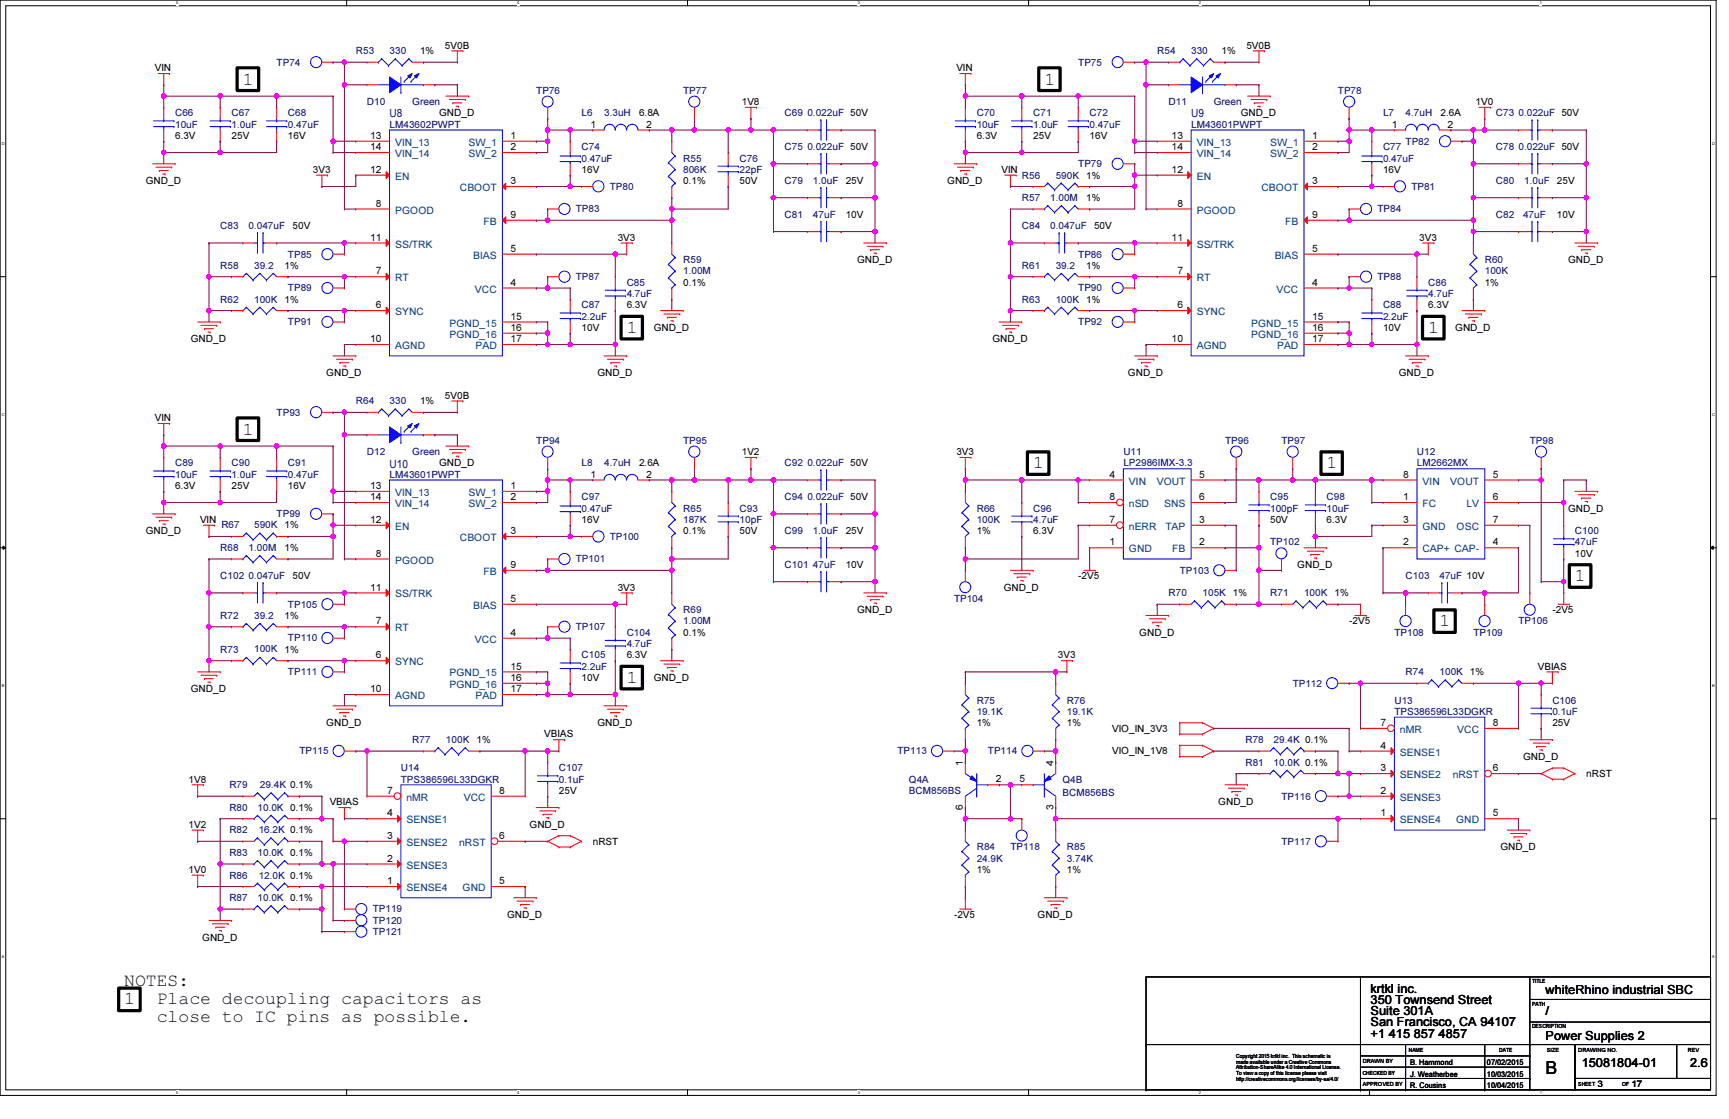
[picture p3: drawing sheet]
<svg xmlns="http://www.w3.org/2000/svg" width="432mm" height="279mm" viewBox="0 0 432 279" stroke-linecap="round" stroke-linejoin="round" font-family="sans-serif">
<defs><g id="words">
<g font-size="4.5">
<text x="60.7" y="21.1">1</text>
<text x="260.8" y="21.1">1</text>
<text x="156.5" y="83.1">1</text>
<text x="356.7" y="83.1">1</text>
<text x="60.7" y="108.5">1</text>
<text x="258" y="117">1</text>
<text x="331.3" y="117">1</text>
<text x="393.3" y="145.2">1</text>
<text x="359.5" y="156.4">1</text>
<text x="156.5" y="170.5">1</text>
<text x="31" y="246.1">NOTES:</text>
<text x="31" y="250.6">1</text>
<text x="39.2" y="250.6">Place decoupling capacitors as</text>
<text x="39.2" y="255.1">close to IC pins as possible.</text>
<text x="386" y="268.3">B</text>
</g>
<g font-size="3.1">
<text x="342.3" y="247.8">krtkl inc.</text>
<text x="342.3" y="250.7">350 Townsend Street</text>
<text x="386" y="248.1">whiteRhino industrial SBC</text>
<text x="342.3" y="253.4">Suite 301A</text>
<text x="342.3" y="256.3">San Francisco, CA 94107</text>
<text x="386" y="253.4">/</text>
<text x="342.3" y="259.1">+1 415 857 4857</text>
<text x="386" y="259.7">Power Supplies 2</text>
<text x="395" y="266.4">15081804-01</text>
<text x="422.1" y="266.4">2.6</text>
</g>
<g font-size="2.8" fill="#000080">
<text x="97.3" y="29.3">U8</text>
<text x="297.5" y="29.3">U9</text>
<text x="97.3" y="116.8">U10</text>
</g>
<g font-size="2.5">
<text x="38.7" y="17.8">VIN</text>
<text x="104.9" y="13.5">1%</text>
<text x="111.1" y="12.1">5V0B</text>
<text x="238.8" y="17.8">VIN</text>
<text x="305.1" y="13.5">1%</text>
<text x="311.3" y="12.1">5V0B</text>
<text x="109.7" y="29">GND_D</text>
<text x="159.6" y="29">6.8A</text>
<text x="185.3" y="26.2">1V8</text>
<text x="309.9" y="29">GND_D</text>
<text x="359.8" y="29">2.6A</text>
<text x="368.5" y="26.2">1V0</text>
<text x="43.7" y="34.7">6.3V</text>
<text x="57.8" y="34.7">25V</text>
<text x="71.9" y="34.7">16V</text>
<text x="92.4" y="34.7">13</text>
<text x="127.5" y="34.7">1</text>
<text x="147.4" y="31.9">1</text>
<text x="161.3" y="31.9">2</text>
<text x="243.9" y="34.7">6.3V</text>
<text x="258" y="34.7">25V</text>
<text x="272.1" y="34.7">16V</text>
<text x="292.6" y="34.7">13</text>
<text x="327.7" y="34.7">1</text>
<text x="347.6" y="31.9">1</text>
<text x="361.5" y="31.9">2</text>
<text x="92.4" y="37.5">14</text>
<text x="127.5" y="37.5">2</text>
<text x="292.6" y="37.5">14</text>
<text x="327.7" y="37.5">2</text>
<text x="36.4" y="46">GND_D</text>
<text x="78.1" y="43.1">3V3</text>
<text x="92.4" y="43.1">12</text>
<text x="127.5" y="46">3</text>
<text x="145.2" y="43.1">16V</text>
<text x="170.6" y="46">0.1%</text>
<text x="184.7" y="46">50V</text>
<text x="211.2" y="46">25V</text>
<text x="236.6" y="46">GND_D</text>
<text x="250.1" y="43.1">VIN</text>
<text x="292.6" y="43.1">12</text>
<text x="327.7" y="46">3</text>
<text x="345.4" y="43.1">16V</text>
<text x="388.8" y="46">25V</text>
<text x="93.9" y="51.6">8</text>
<text x="271.3" y="50.2">1%</text>
<text x="294" y="51.6">8</text>
<text x="73.1" y="57.2">50V</text>
<text x="127.5" y="54.4">9</text>
<text x="211.2" y="54.4">10V</text>
<text x="273.2" y="57.2">50V</text>
<text x="327.7" y="54.4">9</text>
<text x="388.8" y="54.4">10V</text>
<text x="92.4" y="60.1">11</text>
<text x="127.5" y="62.9">5</text>
<text x="154.3" y="60.1">3V3</text>
<text x="214" y="65.7">GND_D</text>
<text x="292.6" y="60.1">11</text>
<text x="327.7" y="62.9">5</text>
<text x="354.4" y="60.1">3V3</text>
<text x="391.6" y="65.7">GND_D</text>
<text x="71.1" y="67.1">1%</text>
<text x="93.9" y="68.5">7</text>
<text x="127.5" y="71.3">4</text>
<text x="170.6" y="71.3">0.1%</text>
<text x="271.3" y="67.1">1%</text>
<text x="294" y="68.5">7</text>
<text x="327.7" y="71.3">4</text>
<text x="370.8" y="71.3">1%</text>
<text x="93.9" y="77">6</text>
<text x="156.5" y="77">6.3V</text>
<text x="294" y="77">6</text>
<text x="356.7" y="77">6.3V</text>
<text x="127.5" y="79.8">15</text>
<text x="127.5" y="82.6">16</text>
<text x="145.2" y="82.6">10V</text>
<text x="163.3" y="82.6">GND_D</text>
<text x="327.7" y="79.8">15</text>
<text x="327.7" y="82.6">16</text>
<text x="345.4" y="82.6">10V</text>
<text x="363.4" y="82.6">GND_D</text>
<text x="47.7" y="85.4">GND_D</text>
<text x="92.4" y="85.4">10</text>
<text x="127.5" y="85.4">17</text>
<text x="247.9" y="85.4">GND_D</text>
<text x="292.6" y="85.4">10</text>
<text x="327.7" y="85.4">17</text>
<text x="81.5" y="93.9">GND_D</text>
<text x="149.2" y="93.9">GND_D</text>
<text x="281.7" y="93.9">GND_D</text>
<text x="349.3" y="93.9">GND_D</text>
<text x="104.9" y="101">1%</text>
<text x="111.1" y="99.5">5V0B</text>
<text x="38.7" y="105.2">VIN</text>
<text x="185.3" y="113.6">1V2</text>
<text x="238.8" y="113.6">3V3</text>
<text x="109.7" y="116.5">GND_D</text>
<text x="147.4" y="119.3">1</text>
<text x="159.6" y="116.5">2.6A</text>
<text x="161.3" y="119.3">2</text>
<text x="277.1" y="119.3">4</text>
<text x="299.5" y="119.3">5</text>
<text x="350.4" y="119.3">8</text>
<text x="372.8" y="119.3">5</text>
<text x="43.7" y="122.1">6.3V</text>
<text x="57.8" y="122.1">25V</text>
<text x="71.9" y="122.1">16V</text>
<text x="92.4" y="122.1">13</text>
<text x="92.4" y="124.9">14</text>
<text x="127.5" y="122.1">1</text>
<text x="127.5" y="124.9">2</text>
<text x="277.1" y="124.9">8</text>
<text x="299.5" y="124.9">6</text>
<text x="350.4" y="124.9">1</text>
<text x="372.8" y="124.9">6</text>
<text x="50" y="130.6">VIN</text>
<text x="92.4" y="130.6">12</text>
<text x="145.2" y="130.6">16V</text>
<text x="277.1" y="130.6">7</text>
<text x="299.5" y="130.6">3</text>
<text x="317.2" y="130.6">50V</text>
<text x="331.3" y="130.6">6.3V</text>
<text x="350.4" y="130.6">3</text>
<text x="372.8" y="130.6">7</text>
<text x="391.6" y="127.7">GND_D</text>
<text x="36.4" y="133.4">GND_D</text>
<text x="71.1" y="137.6">1%</text>
<text x="127.5" y="133.3">3</text>
<text x="170.6" y="133.4">0.1%</text>
<text x="184.7" y="133.4">50V</text>
<text x="211.2" y="133.4">25V</text>
<text x="243.9" y="133.4">1%</text>
<text x="258" y="133.4">6.3V</text>
<text x="277.1" y="136.2">1</text>
<text x="299.5" y="136.2">2</text>
<text x="350.4" y="136.2">2</text>
<text x="372.8" y="136.2">4</text>
<text x="93.9" y="139">8</text>
<text x="127.5" y="141.8">9</text>
<text x="211.2" y="141.8">10V</text>
<text x="324" y="141.8">GND_D</text>
<text x="393.3" y="139">10V</text>
<text x="73.1" y="144.7">50V</text>
<text x="92.4" y="147.4">11</text>
<text x="154.3" y="147.5">3V3</text>
<text x="250.7" y="147.5">GND_D</text>
<text x="269.3" y="144.7">-2V5</text>
<text x="71.1" y="154.5">1%</text>
<text x="93.9" y="155.9">7</text>
<text x="127.5" y="150.3">5</text>
<text x="214" y="153.1">GND_D</text>
<text x="336.9" y="155.9">-2V5</text>
<text x="387.7" y="153.1">-2V5</text>
<text x="127.5" y="158.7">4</text>
<text x="170.6" y="158.7">0.1%</text>
<text x="284.5" y="158.7">GND_D</text>
<text x="93.9" y="164.4">6</text>
<text x="127.5" y="167.2">15</text>
<text x="156.5" y="164.4">6.3V</text>
<text x="264.2" y="164.4">3V3</text>
<text x="384" y="167.2">VBIAS</text>
<text x="47.7" y="172.8">GND_D</text>
<text x="92.4" y="172.8">10</text>
<text x="127.5" y="170">16</text>
<text x="127.5" y="172.8">17</text>
<text x="145.2" y="170">10V</text>
<text x="163.3" y="170">GND_D</text>
<text x="81.5" y="181.3">GND_D</text>
<text x="135.9" y="184.1">VBIAS</text>
<text x="149.2" y="181.3">GND_D</text>
<text x="243.9" y="181.3">1%</text>
<text x="266.4" y="181.3">1%</text>
<text x="277.7" y="182.7">VIO_IN_3V3</text>
<text x="344.8" y="181.3">7</text>
<text x="372.8" y="181.3">8</text>
<text x="387.7" y="181.3">25V</text>
<text x="240.5" y="191.2" transform="rotate(-90 240.5 191.2)">1</text>
<text x="263.1" y="191.2" transform="rotate(-90 263.1 191.2)">4</text>
<text x="277.7" y="188.3">VIO_IN_1V8</text>
<text x="344.8" y="186.9">4</text>
<text x="380.4" y="189.8">GND_D</text>
<text x="47.1" y="195.4">1V8</text>
<text x="248.7" y="195.4">2</text>
<text x="254.6" y="195.4">5</text>
<text x="344.8" y="192.6">3</text>
<text x="372.8" y="192.6">6</text>
<text x="396.2" y="194">nRST</text>
<text x="82.3" y="201">VBIAS</text>
<text x="96.7" y="203.8">4</text>
<text x="96.7" y="198.2">7</text>
<text x="124.7" y="198.2">8</text>
<text x="139.6" y="198.2">25V</text>
<text x="240.5" y="202.2" transform="rotate(-90 240.5 202.2)">6</text>
<text x="263.1" y="202.2" transform="rotate(-90 263.1 202.2)">3</text>
<text x="304.2" y="201">GND_D</text>
<text x="344.8" y="203.8">1</text>
<text x="344.8" y="198.2">2</text>
<text x="372.8" y="203.8">5</text>
<text x="47.1" y="206.7">1V2</text>
<text x="96.7" y="209.5">3</text>
<text x="124.7" y="209.5">6</text>
<text x="132.2" y="206.7">GND_D</text>
<text x="96.7" y="215.1">2</text>
<text x="148" y="210.9">nRST</text>
<text x="374.7" y="212.3">GND_D</text>
<text x="47.1" y="218">1V0</text>
<text x="96.7" y="220.8">1</text>
<text x="124.7" y="220.8">5</text>
<text x="243.9" y="218">1%</text>
<text x="266.4" y="218">1%</text>
<text x="126.6" y="229.2">GND_D</text>
<text x="238.3" y="229.2">-2V5</text>
<text x="259.1" y="229.2">GND_D</text>
<text x="50.5" y="234.9">GND_D</text>
</g>
<g font-size="2.5" fill="#000080">
<text x="69.1" y="16.4">TP74</text>
<text x="88.9" y="13.5">R53</text>
<text x="97.3" y="13.5">330</text>
<text x="269.3" y="16.4">TP75</text>
<text x="289" y="13.5">R54</text>
<text x="297.5" y="13.5">330</text>
<text x="133.9" y="23.4">TP76</text>
<text x="170.6" y="23.4">TP77</text>
<text x="334.1" y="23.4">TP78</text>
<text x="43.7" y="29">C66</text>
<text x="57.8" y="29">C67</text>
<text x="71.9" y="29">C68</text>
<text x="91.7" y="26.2">D10</text>
<text x="103" y="26.2">Green</text>
<text x="145.2" y="29">L6</text>
<text x="150.9" y="29">3.3uH</text>
<text x="196" y="29">C69 0.022uF 50V</text>
<text x="243.9" y="29">C70</text>
<text x="258" y="29">C71</text>
<text x="272.1" y="29">C72</text>
<text x="291.8" y="26.2">D11</text>
<text x="303.1" y="26.2">Green</text>
<text x="345.4" y="29">L7</text>
<text x="351" y="29">4.7uH</text>
<text x="373.6" y="29">C73 0.022uF 50V</text>
<text x="43.7" y="31.9">10uF</text>
<text x="57.8" y="31.9">1.0uF</text>
<text x="71.9" y="31.9">0.47uF</text>
<text x="97.3" y="31.9">LM43602PWPT</text>
<text x="243.9" y="31.9">10uF</text>
<text x="258" y="31.9">1.0uF</text>
<text x="272.1" y="31.9">0.47uF</text>
<text x="297.5" y="31.9">LM43601PWPT</text>
<text x="145.2" y="37.5">C74</text>
<text x="145.2" y="40.3">0.47uF</text>
<text x="170.6" y="40.3">R55</text>
<text x="184.7" y="40.3">C76</text>
<text x="196" y="37.5">C75 0.022uF 50V</text>
<text x="269.3" y="41.7">TP79</text>
<text x="345.4" y="37.5">C77</text>
<text x="345.4" y="40.3">0.47uF</text>
<text x="351" y="36.1">TP82</text>
<text x="373.6" y="37.5">C78 0.022uF 50V</text>
<text x="152.3" y="47.4">TP80</text>
<text x="170.6" y="43.1">806K</text>
<text x="184.7" y="43.1">22pF</text>
<text x="196" y="46">C79</text>
<text x="203" y="46">1.0uF</text>
<text x="255.2" y="44.6">R56</text>
<text x="263.7" y="44.6">590K 1%</text>
<text x="352.5" y="47.4">TP81</text>
<text x="373.6" y="46">C80</text>
<text x="380.7" y="46">1.0uF</text>
<text x="143.8" y="53">TP83</text>
<text x="255.2" y="50.2">R57</text>
<text x="262.3" y="50.2">1.00M</text>
<text x="344" y="53">TP84</text>
<text x="55" y="57.2">C83</text>
<text x="62.1" y="57.2">0.047uF</text>
<text x="196" y="54.4">C81</text>
<text x="203" y="54.4">47uF</text>
<text x="255.2" y="57.2">C84</text>
<text x="262.3" y="57.2">0.047uF</text>
<text x="373.6" y="54.4">C82</text>
<text x="380.4" y="54.4">47uF</text>
<text x="71.9" y="64.3">TP85</text>
<text x="170.6" y="65.7">R59</text>
<text x="269.3" y="64.3">TP86</text>
<text x="370.8" y="65.7">R60</text>
<text x="55" y="67.1">R58</text>
<text x="63.5" y="67.1">39.2</text>
<text x="143.8" y="69.9">TP87</text>
<text x="156.5" y="71.3">C85</text>
<text x="170.6" y="68.5">1.00M</text>
<text x="255.2" y="67.1">R61</text>
<text x="263.7" y="67.1">39.2</text>
<text x="344" y="69.9">TP88</text>
<text x="356.7" y="71.3">C86</text>
<text x="370.8" y="68.5">100K</text>
<text x="55" y="75.6">R62</text>
<text x="63.5" y="75.6">100K 1%</text>
<text x="71.9" y="72.8">TP89</text>
<text x="145.2" y="77">C87</text>
<text x="156.5" y="74.2">4.7uF</text>
<text x="255.2" y="75.6">R63</text>
<text x="263.7" y="75.6">100K 1%</text>
<text x="269.3" y="72.8">TP90</text>
<text x="345.4" y="77">C88</text>
<text x="356.7" y="74.2">4.7uF</text>
<text x="71.9" y="81.2">TP91</text>
<text x="145.2" y="79.8">2.2uF</text>
<text x="269.3" y="81.2">TP92</text>
<text x="345.4" y="79.8">2.2uF</text>
<text x="88.9" y="101">R64</text>
<text x="97.3" y="101">330</text>
<text x="69.1" y="103.8">TP93</text>
<text x="91.7" y="113.6">D12</text>
<text x="103" y="113.6">Green</text>
<text x="133.9" y="110.8">TP94</text>
<text x="170.6" y="110.8">TP95</text>
<text x="280.5" y="113.6">U11</text>
<text x="305.9" y="110.8">TP96</text>
<text x="320" y="110.8">TP97</text>
<text x="353.9" y="113.6">U12</text>
<text x="382.1" y="110.8">TP98</text>
<text x="43.7" y="116.5">C89</text>
<text x="43.7" y="119.3">10uF</text>
<text x="57.8" y="116.5">C90</text>
<text x="57.8" y="119.3">1.0uF</text>
<text x="71.9" y="116.5">C91</text>
<text x="71.9" y="119.3">0.47uF</text>
<text x="97.3" y="119.3">LM43601PWPT</text>
<text x="145.2" y="116.5">L8</text>
<text x="150.9" y="116.5">4.7uH</text>
<text x="196" y="116.5">C92 0.022uF 50V</text>
<text x="280.5" y="116.5">LP2986IMX-3.3</text>
<text x="353.9" y="116.5">LM2662MX</text>
<text x="145.2" y="124.9">C97</text>
<text x="196" y="124.9">C94 0.022uF 50V</text>
<text x="317.2" y="124.9">C95</text>
<text x="331.3" y="124.9">C98</text>
<text x="55.3" y="132">R67</text>
<text x="63.5" y="132">590K 1%</text>
<text x="69.1" y="129.2">TP99</text>
<text x="145.2" y="127.7">0.47uF</text>
<text x="170.6" y="127.7">R65</text>
<text x="170.6" y="130.6">187K</text>
<text x="184.7" y="127.7">C93</text>
<text x="184.7" y="130.6">10pF</text>
<text x="243.9" y="127.7">R66</text>
<text x="243.9" y="130.6">100K</text>
<text x="258" y="127.7">C96</text>
<text x="258" y="130.6">4.7uF</text>
<text x="317.2" y="127.7">100pF</text>
<text x="331.3" y="127.7">10uF</text>
<text x="55" y="137.6">R68</text>
<text x="62.1" y="137.6">1.00M</text>
<text x="152.3" y="134.8">TP100</text>
<text x="196" y="133.4">C99</text>
<text x="203" y="133.4">1.0uF</text>
<text x="317.2" y="136.2">TP102</text>
<text x="393.3" y="133.4">C100</text>
<text x="393.3" y="136.2">47uF</text>
<text x="143.8" y="140.4">TP101</text>
<text x="196" y="141.8">C101 47uF</text>
<text x="294.6" y="143.3">TP103</text>
<text x="55" y="144.7">C102 0.047uF</text>
<text x="291.8" y="148.9">R70</text>
<text x="300.3" y="148.9">105K 1%</text>
<text x="317.2" y="148.9">R71</text>
<text x="325.7" y="148.9">100K 1%</text>
<text x="351" y="144.7">C103</text>
<text x="359.5" y="144.7">47uF 10V</text>
<text x="55" y="154.5">R72</text>
<text x="63.5" y="154.5">39.2</text>
<text x="71.9" y="151.7">TP105</text>
<text x="170.6" y="153.1">R69</text>
<text x="170.6" y="155.9">1.00M</text>
<text x="238.3" y="150.3">TP104</text>
<text x="379.2" y="155.9">TP106</text>
<text x="71.9" y="160.1">TP110</text>
<text x="143.8" y="157.4">TP107</text>
<text x="156.5" y="158.7">C104</text>
<text x="156.5" y="161.6">4.7uF</text>
<text x="348.2" y="158.7">TP108</text>
<text x="368" y="158.7">TP109</text>
<text x="55" y="163">R73</text>
<text x="63.5" y="162.7">100K 1%</text>
<text x="145.2" y="164.4">C105</text>
<text x="145.2" y="167.2">2.2uF</text>
<text x="71.9" y="168.6">TP111</text>
<text x="322.8" y="171.4">TP112</text>
<text x="351" y="168.6">R74</text>
<text x="359.5" y="168.6">100K 1%</text>
<text x="243.9" y="175.7">R75</text>
<text x="243.9" y="178.5">19.1K</text>
<text x="266.4" y="175.7">R76</text>
<text x="266.4" y="178.5">19.1K</text>
<text x="348.2" y="175.7">U13</text>
<text x="348.2" y="178.5">TPS386596L33DGKR</text>
<text x="387.7" y="175.7">C106</text>
<text x="387.7" y="178.5">0.1uF</text>
<text x="103" y="185.5">R77</text>
<text x="111.4" y="185.5">100K 1%</text>
<text x="311" y="185.5">R78</text>
<text x="318" y="185.5">29.4K 0.1%</text>
<text x="74.8" y="188.3">TP115</text>
<text x="224.2" y="188.3">TP113</text>
<text x="246.7" y="188.3">TP114</text>
<text x="311" y="191.2">R81</text>
<text x="318" y="191.2">10.0K 0.1%</text>
<text x="57.3" y="196.8">R79</text>
<text x="64.9" y="196.8">29.4K 0.1%</text>
<text x="100.1" y="192.6">U14</text>
<text x="100.1" y="195.4">TPS386596L33DGKR</text>
<text x="139.6" y="192.6">C107</text>
<text x="139.6" y="195.4">0.1uF</text>
<text x="227" y="195.4">Q4A</text>
<text x="265.3" y="195.4">Q4B</text>
<text x="57.3" y="202.4">R80</text>
<text x="64.3" y="202.4">10.0K 0.1%</text>
<text x="227" y="198.2">BCM856BS</text>
<text x="265.3" y="198.8">BCM856BS</text>
<text x="320" y="199.6">TP116</text>
<text x="57.3" y="208.1">R82</text>
<text x="64.6" y="208.1">16.2K 0.1%</text>
<text x="57.3" y="213.7">R83</text>
<text x="64.3" y="213.7">10.0K 0.1%</text>
<text x="243.9" y="212.3">R84</text>
<text x="243.9" y="215.1">24.9K</text>
<text x="252.3" y="212.3">TP118</text>
<text x="266.4" y="212.3">R85</text>
<text x="266.4" y="215.1">3.74K</text>
<text x="320" y="210.9">TP117</text>
<text x="57.3" y="219.4">R86</text>
<text x="64.6" y="219.4">12.0K 0.1%</text>
<text x="57.3" y="225">R87</text>
<text x="64.3" y="225">10.0K 0.1%</text>
<text x="93.1" y="227.8">TP119</text>
<text x="93.1" y="233.5">TP121</text>
<text x="93.1" y="230.6">TP120</text>
</g>
<g font-size="2.5" fill="#004080">
<text x="98.7" y="36.4">VIN_13</text>
<text x="98.7" y="39.2">VIN_14</text>
<text x="117" y="36.4">SW_1</text>
<text x="117" y="39.2">SW_2</text>
<text x="298.9" y="36.4">VIN_13</text>
<text x="298.9" y="39.2">VIN_14</text>
<text x="317.2" y="36.4">SW_1</text>
<text x="317.2" y="39.2">SW_2</text>
<text x="98.7" y="44.9">EN</text>
<text x="114.9" y="47.7">CBOOT</text>
<text x="298.9" y="44.9">EN</text>
<text x="315" y="47.7">CBOOT</text>
<text x="98.7" y="53.3">PGOOD</text>
<text x="298.9" y="53.3">PGOOD</text>
<text x="120.8" y="56.1">FB</text>
<text x="321" y="56.1">FB</text>
<text x="98.7" y="61.8">SS/TRK</text>
<text x="118.2" y="64.6">BIAS</text>
<text x="298.9" y="61.8">SS/TRK</text>
<text x="318.3" y="64.6">BIAS</text>
<text x="98.7" y="70.2">RT</text>
<text x="298.9" y="70.2">RT</text>
<text x="118.6" y="73.1">VCC</text>
<text x="318.8" y="73.1">VCC</text>
<text x="98.7" y="78.7">SYNC</text>
<text x="112.3" y="81.5">PGND_15</text>
<text x="298.9" y="78.7">SYNC</text>
<text x="312.5" y="81.5">PGND_15</text>
<text x="98.7" y="87.2">AGND</text>
<text x="112.3" y="84.3">PGND_16</text>
<text x="118.7" y="87.2">PAD</text>
<text x="298.9" y="87.2">AGND</text>
<text x="312.5" y="84.3">PGND_16</text>
<text x="318.9" y="87.2">PAD</text>
<text x="98.7" y="123.8">VIN_13</text>
<text x="117" y="123.8">SW_1</text>
<text x="281.9" y="121">VIN</text>
<text x="288.9" y="121">VOUT</text>
<text x="355.3" y="121">VIN</text>
<text x="362.2" y="121">VOUT</text>
<text x="98.7" y="126.6">VIN_14</text>
<text x="117" y="126.6">SW_2</text>
<text x="281.9" y="126.6">nSD</text>
<text x="290.7" y="126.6">SNS</text>
<text x="355.3" y="126.6">FC</text>
<text x="366.2" y="126.6">LV</text>
<text x="98.7" y="132.3">EN</text>
<text x="114.9" y="135.1">CBOOT</text>
<text x="281.9" y="137.9">GND</text>
<text x="281.9" y="132.3">nERR</text>
<text x="291" y="132.3">TAP</text>
<text x="292.8" y="137.9">FB</text>
<text x="355.3" y="132.3">GND</text>
<text x="355.3" y="137.9">CAP+ CAP-</text>
<text x="363.8" y="132.3">OSC</text>
<text x="98.7" y="140.7">PGOOD</text>
<text x="120.8" y="143.6">FB</text>
<text x="98.7" y="149.2">SS/TRK</text>
<text x="118.2" y="152">BIAS</text>
<text x="98.7" y="157.6">RT</text>
<text x="118.6" y="160.5">VCC</text>
<text x="98.7" y="166.1">SYNC</text>
<text x="112.3" y="168.9">PGND_15</text>
<text x="112.3" y="171.7">PGND_16</text>
<text x="98.7" y="174.6">AGND</text>
<text x="118.7" y="174.6">PAD</text>
<text x="349.6" y="183">nMR</text>
<text x="363.9" y="183">VCC</text>
<text x="349.6" y="188.7">SENSE1</text>
<text x="349.6" y="194.3">SENSE2</text>
<text x="362.8" y="194.3">nRST</text>
<text x="101.5" y="199.9">nMR</text>
<text x="115.8" y="199.9">VCC</text>
<text x="349.6" y="199.9">SENSE3</text>
<text x="101.5" y="205.6">SENSE1</text>
<text x="349.6" y="205.6">SENSE4</text>
<text x="363.6" y="205.6">GND</text>
<text x="101.5" y="211.2">SENSE2</text>
<text x="114.7" y="211.2">nRST</text>
<text x="101.5" y="216.9">SENSE3</text>
<text x="101.5" y="222.5">SENSE4</text>
<text x="115.5" y="222.5">GND</text>
</g>
<g font-size="2.2">
<text x="399" y="271.3">3</text>
<text x="407.4" y="271.3">17</text>
</g>
<g font-size="1.9">
<text x="352.2" y="268.8">J. Weatherbee</text>
<text x="352.2" y="266">B. Hammond</text>
<text x="371.3" y="266">07/02/2015</text>
<text x="371.3" y="268.8">10/03/2015</text>
<text x="352.2" y="271.6">R. Cousins</text>
<text x="371.3" y="271.6">10/04/2015</text>
</g>
<g font-size="1.4">
<text x="382.6" y="245.5">TITLE</text>
<text x="382.6" y="251.1">PATH</text>
<text x="382.6" y="256.8">DESCRIPTION</text>
<text x="351.9" y="262.7">NAME</text>
<text x="374.4" y="262.7">DATE</text>
<text x="386.3" y="262.7">SIZE</text>
<text x="394.2" y="262.7">DRAWING NO.</text>
<text x="421.5" y="262.7">REV</text>
<text x="308.7" y="264.1">Copyright 2015 krtkl inc. This schematic is</text>
<text x="308.7" y="265.6">made available under a Creative Commons</text>
<text x="308.7" y="267">Attribution-ShareAlike 4.0 International License.</text>
<text x="308.7" y="268.4">To view a copy of this license please visit</text>
<text x="308.7" y="269.9">http://creativecommons.org/licenses/by-sa/4.0/</text>
<text x="340.3" y="265.5">DRAWN BY</text>
<text x="340.3" y="268.4">CHECKED BY</text>
<text x="340.3" y="271.1">APPROVED BY</text>
<text x="394.2" y="271.1">SHEET</text>
<text x="405.1" y="271.1">OF</text>
</g>
<g font-size="1">
<text x="44" y="1.1">5</text>
<text x="129.1" y="1.1">4</text>
<text x="214.2" y="1.1">3</text>
<text x="299.4" y="1.1">2</text>
<text x="384.6" y="1.1">1</text>
<text x=".4" y="36.2">D</text>
<text x="427.6" y="36.2">D</text>
<text x=".4" y="103.8">C</text>
<text x="427.6" y="103.8">C</text>
<text x=".4" y="171.5">B</text>
<text x="427.6" y="171.5">B</text>
<text x=".4" y="239.1">A</text>
<text x="427.6" y="239.1">A</text>
<text x="44" y="273.2">5</text>
<text x="129.1" y="273.2">4</text>
<text x="214.2" y="273.2">3</text>
<text x="299.4" y="273.2">2</text>
<text x="384.6" y="273.2">1</text>
</g>
</g></defs>
<path d="M0 0h428.6v273.5h-428.6zM1.4 1.4h425.8v270.7h-425.8z" fill="none" stroke="#000" stroke-width=".25"/>
<g fill="#fff">
<path d="M44 .2h.5v1.2h-.5z"/>
<path d="M44 272.3h.5v1.1h-.5z"/>
</g>
<path d="M86.6 0v1.4M86.6 272.1v1.4" fill="none" stroke="#000" stroke-width=".25"/>
<g fill="#fff">
<path d="M129.1 .2h.6v1.2h-.6z"/>
<path d="M129.1 272.3h.6v1.1h-.6z"/>
</g>
<path d="M171.7 0v1.4M171.7 272.1v1.4" fill="none" stroke="#000" stroke-width=".25"/>
<g fill="#fff">
<path d="M214.2 .2h.6v1.2h-.6z"/>
<path d="M214.2 272.3h.6v1.1h-.6z"/>
</g>
<path d="M256.9 0v1.4M256.9 272.1v1.4" fill="none" stroke="#000" stroke-width=".25"/>
<g fill="#fff">
<path d="M299.4 .2h.6v1.2h-.6z"/>
<path d="M299.4 272.3h.6v1.1h-.6z"/>
</g>
<path d="M342 0v1.4M342 272.1v1.4" fill="none" stroke="#000" stroke-width=".25"/>
<g fill="#fff">
<path d="M384.6 .2h.5v1.2h-.5z"/>
<path d="M384.6 272.3h.5v1.1h-.5z"/>
<path d="M.4 35.3h.7v1.1h-.7z"/>
<path d="M427.6 35.3h.7v1.1h-.7z"/>
<path d="M.4 102.9h.7v1.2h-.7z"/>
<path d="M427.6 102.9h.7v1.2h-.7z"/>
</g>
<path d="M0 69.1h1.4M427.2 69.1h1.4" fill="none" stroke="#000" stroke-width=".25"/>
<g fill="#fff">
<path d="M.4 170.6h.7v1.1h-.7z"/>
<path d="M427.6 170.6h.6v1.1h-.6z"/>
</g>
<path d="M0 136.8h1.4M.8 136.4l.6 .4-.6 .4zM427.2 136.8l.7-.4v.8zM427.2 136.8h1.4" fill="none" stroke="#000" stroke-width=".25"/>
<path d="M.8 136.4l.6 .4-.6 .4zM427.2 136.8l.7-.4v.8z" fill="#000"/>
<g fill="#fff">
<path d="M.4 238.3h.7v1.1h-.7z"/>
<path d="M427.6 238.3h.6v1.1h-.6z"/>
</g>
<g fill="none" stroke="#000" stroke-width=".25">
<path d="M0 204.4h1.4M427.2 204.4h1.4M339.8 243.9h.1M339.8 243.9v28.2M382.1 243.9v16.9M382.1 249.6h45.1M382.1 255.2h45.1M427.2 243.9h.1M427.2 249.6h.1M427.2 255.2h.1M427.2 243.9h-141v28.2M427.2 243.9v16.9"/>
<path d="M286.2 272.1h.1M286.2 260.8h.1M286.2 272.1h95.9M286.2 260.8h95.9M339.8 272.1h.1M339.8 266.4h.1M339.8 263.7h42.3M339.8 266.4h42.3M339.8 269.3h42.3M351 272.1h.1M351 260.8v11.3M370.8 272.1h.1"/>
<path d="M370.8 260.8v11.3M382.1 260.8h11.2v11.3h-11.2zM382.1 260.8h.1M382.1 263.7h.1M382.1 269.3h.1M393.3 269.3h33.9v2.8h-33.9zM393.3 260.8h25.4v8.5h-25.4zM418.7 260.8h8.5v8.5h-8.5z"/>
</g>
<path d="M59.2 16.9h5.4v5.7h-5.4zM259.4 16.9h5.4v5.7h-5.4zM155.1 79h5.3v5.6h-5.3zM355.3 79h5.3v5.6h-5.3zM59.2 104.4h5.4v5.6h-5.4zM256.6 112.8h5.4v5.6h-5.4zM329.9 112.8h5.3v5.6h-5.3zM358.1 152.3h5.3v5.6h-5.3zM391.9 141h5.4v5.6h-5.4zM155.1 166.4h5.3v5.6h-5.3zM29.6 246.7h5.4v5.6h-5.4z" fill="none" stroke="#000" stroke-width=".8"/>
<g fill="none" stroke="#f00" stroke-width=".25">
<path d="M39.5 18.4h2.8M40.9 18.4v2.8M42.3 18.4h.1M112.8 12.7h2.8M114.2 15.5h.1M114.2 12.7v2.8M115.6 12.7h.1M239.7 18.4h2.8M241.1 18.4v2.8M242.5 18.4h.1M280.5 15.5h2.9M283.4 15.5h.1"/>
<path d="M313 12.7h2.8M314.4 15.5h.1M314.4 12.7v2.8M315.8 12.7h.1M40.9 21.2h.1M40.9 26.8h.1M40.9 35.3h.1M40.9 26.8v2.8M40.9 32.5v2.8M69.1 26.8h.1M69.1 35.3h.1M69.1 26.8v2.8"/>
<path d="M69.1 32.5v2.8M111.4 24h5.7M112.2 24.8h4M113.1 25.7h.1M113.1 25.7h2.3M113.9 26.5h.6M114.5 26.5h.1M116.2 24.8h.1M117.1 24h.1M167.8 35.3h.1M167.8 35.3v2.8M186.1 26.8h2.8"/>
<path d="M187.5 29.6h.1M187.5 26.8v2.8M188.9 26.8h.1M201.6 32.5h.1M201.6 32.5h2.8M207.3 32.5h2.8M210.1 32.5h.1M241.1 21.2h.1M311.6 24h5.6M312.4 24.8h4M313.3 25.7h.1M313.3 25.7h2.2"/>
<path d="M314.1 26.5h.6M314.7 26.5h.1M316.4 24.8h.1M317.2 24h.1M369.4 26.8h2.8M370.8 29.6h.1M370.8 26.8v2.8M372.2 26.8h.1M38.1 40.9h5.6M38.9 41.7h4M39.8 42.6h.1M39.8 42.6h2.2"/>
<path d="M40.6 43.4h.6M41.2 43.4h.1M42.9 41.7h.1M43.7 40.9h.1M79 43.7h2.8M80.4 46.6h.1M80.4 43.7v2.9M81.8 43.7h.1M167.8 49.4h.1M167.8 46.6v2.8M201.6 49.4h.1M201.6 49.4h2.8"/>
<path d="M207.3 49.4h2.8M210.1 49.4h.1M238.3 40.9h5.6M239.1 41.7h4M239.9 42.6h.1M239.9 42.6h2.3M240.8 43.4h.6M241.4 43.4h.1M243.1 41.7h.1M243.9 40.9h.1M251 43.7h2.8M252.3 46.6h.1"/>
<path d="M252.3 43.7v2.9M253.8 43.7h.1M258 46.6h.1M258 46.6h2.8M269.3 46.6h2.8M272.1 46.6h.1M280.5 40.9h2.9M283.4 40.9h.1M345.4 46.6h.1M345.4 46.6h2.8M379.2 49.4h.1M379.2 49.4h2.9"/>
<path d="M384.9 49.4h2.8M387.7 49.4h.1M155.1 60.7h2.8M156.5 63.5h.1M156.5 60.7v2.8M157.9 60.7h.1M165 77.6h5.6M165.8 78.4h4M166.7 79.2h.1M166.7 79.2h2.2M167.8 60.7h.1M167.8 74.8h.1"/>
<path d="M167.8 60.7v2.8M167.8 71.9v2.9M169.8 78.4h.1M170.6 77.6h.1M215.7 60.7h5.7M216.6 61.5h3.9M217.4 62.4h.1M217.4 62.4h2.3M218.3 63.2h.5M218.8 63.2h.1M220.5 61.5h.1M221.4 60.7h.1"/>
<path d="M280.5 71.9h2.9M283.4 71.9h.1M355.3 60.7h2.8M356.7 63.5h.1M356.7 60.7v2.8M358.1 60.7h.1M365.1 77.6h5.7M366 78.4h4M366.8 79.2h.1M366.8 79.2h2.3M368 60.7h.1M368 74.8h.1"/>
<path d="M368 60.7v2.8M368 71.9v2.9M370 78.4h.1M370.8 77.6h.1M393.3 60.7h5.7M394.2 61.5h3.9M395 62.4h.1M395 62.4h2.3M395.9 63.2h.6M396.5 63.2h.1M398.1 61.5h.1M399 60.7h.1"/>
<path d="M49.4 80.4h5.6M50.2 81.2h3.9M51.1 82.1h.1M51.1 82.1h2.2M51.9 82.9h.6M52.5 82.9h.1M54.1 81.2h.1M55 80.4h.1M83.2 80.4h2.8M83.2 88.9h5.7M84 89.7h4M84.9 90.6h.1"/>
<path d="M84.9 90.6h2.3M85.7 91.4h.6M86 80.4h.1M86.3 91.4h.1M88 89.7h.1M88.9 88.9h.1M150.9 88.9h5.6M151.7 89.7h4M152.6 90.6h.1M152.6 90.6h2.2M153.4 91.4h.6M154 91.4h.1"/>
<path d="M155.7 89.7h.1M156.5 88.9h.1M167.5 80.1h.6M168.1 80.1h.1M249.6 80.4h5.6M250.4 81.2h3.9M251.2 82.1h.1M251.2 82.1h2.3M252.1 82.9h.5M252.6 82.9h.1M254.3 81.2h.1M255.2 80.4h.1"/>
<path d="M283.4 88.9h5.6M284.2 89.7h4M285.1 90.6h.1M285.1 90.6h2.2M285.9 91.4h.6M286.5 91.4h.1M288.2 89.7h.1M289 88.9h.1M351 88.9h5.7M351.9 89.7h4M352.7 90.6h.1M352.7 90.6h2.3"/>
<path d="M353.6 91.4h.6M354.2 91.4h.1M355.9 89.7h.1M356.7 88.9h.1M367.7 80.1h.6M368.3 80.1h.1M39.5 105.7h2.8M40.9 108.6h.1M40.9 105.7v2.9M42.3 105.7h.1M69.1 114.2h.1M69.1 114.2v2.9"/>
<path d="M69.1 119.8v2.9M91.7 103h.1M91.7 103h2.8M103 103h2.7M105.7 103h.1M111.4 111.4h5.7M112.2 112.2h4M112.8 100.1h2.8M113.1 113.1h.1M113.1 113.1h2.3M113.9 113.9h.6M114.2 103h.1"/>
<path d="M114.2 100.1v2.9M114.5 113.9h.1M115.6 100.1h.1M116.2 112.2h.1M117.1 111.4h.1M136.8 117.1h.1M136.8 114.2v2.9M173.4 117.1h.1M173.4 114.2v2.9M186.1 114.2h2.8M187.5 117.1h.1M187.5 114.2v2.9"/>
<path d="M188.9 114.2h.1M239.7 114.2h2.8M241.1 117.1h.1M241.1 114.2v2.9M242.5 114.2h.1M308.7 117.1h.1M308.7 114.2v2.9M384.9 117.1h.1M384.9 114.2v2.9M38.1 128.3h5.6M38.9 129.2h4M39.8 130h.1"/>
<path d="M39.8 130h2.2M40.6 130.9h.6M41.2 130.9h.1M42.9 129.2h.1M43.7 128.3h.1M50.8 131.1h2.8M52.2 133.9h.1M52.2 131.1v2.8M53.6 131.1h.1M69.1 122.7h.1M142.4 131.1h.1M142.4 122.7h.1"/>
<path d="M142.4 122.7v2.8M142.4 128.3v2.8M145.2 133.9h.1M145.2 133.9h2.8M167.8 122.7h.1M167.8 136.8h.1M167.8 122.7v2.8M167.8 133.9v2.9M201.6 136.8h.1M201.6 136.8h2.8M207.3 136.8h2.8M210.1 136.8h.1"/>
<path d="M272.1 139.6h.1M272.1 139.6v2.8M325.7 136.8h5.6M326.5 137.6h4M327.4 138.5h.1M327.4 138.5h2.2M328.2 139.3h.6M328.5 122.7h.1M328.5 131.1h.1M328.5 122.7v2.8M328.5 128.3v2.8M328.8 139.3h.1"/>
<path d="M330.5 137.6h.1M331.3 136.8h.1M393.3 122.7h5.7M394.2 123.5h3.9M395 124.4h.1M395 124.4h2.3M395.9 125.2h.6M396.5 125.2h.1M398.1 123.5h.1M399 122.7h.1M155.1 148h2.8M156.5 150.9h.1"/>
<path d="M156.5 148v2.9M157.9 148h.1M215.7 148h5.7M216.6 148.9h3.9M217.4 149.7h.1M217.4 149.7h2.3M218.3 150.6h.5M218.8 150.6h.1M220.5 148.9h.1M221.4 148h.1M252.3 142.4h5.7M253.2 143.3h4"/>
<path d="M254 144.1h.1M254 144.1h2.3M254.9 144.9h.6M255.5 144.9h.1M257.2 143.3h.1M258 142.4h.1M270.7 142.4h2.8M273.5 142.4h.1M286.2 153.7h5.6M287.1 154.5h3.9M287.9 155.4h.1M287.9 155.4h2.3"/>
<path d="M288.8 156.2h.5M289.3 156.2h.1M291 154.5h.1M291.8 153.7h.1M305.9 142.4h2.8M308.7 142.4h.1M320 150.9h.1M320 150.9h2.8M331.3 150.9h2.8M334.1 150.9h.1M338.4 153.7h2.8M339.8 150.9h.1"/>
<path d="M339.8 150.9v2.8M341.2 153.7h.1M389.1 150.9h2.8M390.5 148h.1M390.5 148v2.9M391.9 150.9h.1M49.4 167.8h5.6M50.2 168.6h3.9M51.1 169.5h.1M51.1 169.5h2.2M51.9 170.3h.6M52.5 170.3h.1"/>
<path d="M54.1 168.6h.1M55 167.8h.1M57.8 165h.1M57.8 165h2.9M69.1 165h2.8M71.9 165h.1M83.2 176.2h5.7M84 177.1h4M84.9 177.9h.1M84.9 177.9h2.3M85.7 178.8h.6M86.3 178.8h.1"/>
<path d="M88 177.1h.1M88.9 176.2h.1M150.9 176.2h5.6M151.7 177.1h4M152.6 177.9h.1M152.6 177.9h2.2M153.4 178.8h.6M154 178.8h.1M155.7 177.1h.1M156.5 176.2h.1M165 165h5.6M165.8 165.8h4"/>
<path d="M166.7 166.7h.1M166.7 166.7h2.2M167.5 167.5h.6M168.1 167.5h.1M169.8 165.8h.1M170.6 165h.1M265 165h2.9M266.4 167.8h.1M266.4 165v2.8M267.9 165h.1M384.9 173.4h.1M384.9 173.4v2.8"/>
<path d="M384.9 179.1v2.8M386.3 167.8h2.8M387.7 170.6h.1M387.7 167.8v2.8M389.1 167.8h.1M48 196h2.8M49.4 198.8h.1M49.4 196v2.8M50.8 196h.1M86 187.5h2.9M88.9 187.5h.1M138.2 184.7h2.8"/>
<path d="M139.6 187.5h.1M139.6 184.7v2.8M141 184.7h.1M294.6 183.3h.1M294.6 180.5h.1M294.6 188.9h.1M294.6 186.1h.1M294.6 180.5h5.7M294.6 183.3h5.7M294.6 180.5v2.8M294.6 186.1v2.8M294.6 186.1h5.7"/>
<path d="M294.6 188.9h5.7M300.3 180.5h.1M300.3 183.3h.1M300.3 186.1h.1M300.3 188.9h.1M300.3 180.5l2.8 1.4M300.3 186.1l2.8 1.4M303.1 181.9h.1M303.1 187.5h.1M303.1 181.9l-2.8 1.4M303.1 187.5l-2.8 1.4M305.9 196h5.7"/>
<path d="M306.8 196.8h3.9M307.6 197.7h.1M307.6 197.7h2.3M308.5 198.5h.5M309 198.5h.1M310.7 196.8h.1M311.6 196h.1M314.4 193.2h.1M314.4 193.2h2.8M325.7 193.2h2.8M328.5 193.2h.1M382.1 184.7h5.6"/>
<path d="M382.9 185.5h3.9M383.8 186.4h.1M383.8 186.4h2.2M384.6 187.2h.5M384.9 193.2h.1M384.9 181.9h.1M384.9 193.2l2.8 1.4M385.1 187.2h.1M386.8 185.5h.1M387.7 191.8h.1M387.7 194.6h.1M387.7 184.7h.1"/>
<path d="M387.7 191.8l-2.8 1.4M387.7 191.8h2.8M387.7 194.6h2.8M390.5 191.8h.1M390.5 194.6h.1M390.5 191.8l2.8 1.4M393.3 193.2h.1M393.3 193.2l-2.8 1.4M48 207.3h2.8M48 218.5h2.8M49.4 210.1h.1M49.4 207.3v2.8"/>
<path d="M49.4 218.5v2.9M50.8 207.3h.1M50.8 218.5h.1M60.7 210.1h.1M60.7 210.1h2.8M71.9 210.1h2.9M74.8 210.1h.1M84.6 201.6h2.8M86 204.4h.1M86 201.6v2.8M87.4 201.6h.1M133.9 201.6h5.7"/>
<path d="M134.8 202.5h3.9M135.6 203.3h.1M135.6 203.3h2.3M136.5 204.2h.5M136.8 210.1h.1M136.8 210.1l2.8 1.4M137 204.2h.1M138.7 202.5h.1M139.6 208.7h.1M139.6 211.5h.1M139.6 201.6h.1M139.6 208.7l-2.8 1.4"/>
<path d="M139.6 208.7h2.8M139.6 211.5h2.8M142.4 208.7h.1M142.4 211.5h.1M142.4 208.7l2.8 1.4M145.2 210.1h.1M145.2 210.1l-2.8 1.4M241.1 207.3h.1M241.1 207.3v2.8M241.1 218.5v2.9M255.2 204.4h.1M255.2 204.4v2.9"/>
<path d="M376.4 207.3h5.7M377.3 208.1h3.9M378.1 209h.1M378.1 209h2.3M379 209.8h.5M379.5 209.8h.1M381.2 208.1h.1M382.1 207.3h.1M49.4 221.4h.1M52.2 229.8h5.6M53 230.7h4M53.9 231.5h.1"/>
<path d="M53.9 231.5h2.2M54.7 232.4h.6M55.3 232.4h.1M57 230.7h.1M57.8 229.8h.1M86 232.6h.1M86 232.6h2.9M128.3 224.2h5.6M129.2 225h3.9M130 225.8h.1M130 225.8h2.2M130.9 226.7h.5"/>
<path d="M131.4 226.7h.1M133.1 225h.1M133.9 224.2h.1M239.7 227h2.8M241.1 224.2h.1M241.1 221.4h.1M241.1 224.2v2.8M242.5 227h.1M260.8 224.2h5.6M261.7 225h3.9M262.5 225.8h.1M262.5 225.8h2.3"/>
<path d="M263.4 226.7h.5M263.9 226.7h.1M265.6 225h.1M266.4 224.2h.1"/>
</g>
<g fill="none" stroke="#00f" stroke-width=".25">
<path d="M100.1 19.2v4M38.4 31.6h5M38.4 30.2h5M40.9 30.2h.1M40.9 31.6h.1M40.9 29.6v.6M40.9 31.6v.9M43.4 31.6h.1M43.4 30.2h.1M66.5 31.6h5.1M66.5 30.2h5.1M69.1 30.2h.1"/>
<path d="M69.1 31.6h.1M69.1 29.6v.6M69.1 31.6v.9M71.6 31.6h.1M71.6 30.2h.1M94.5 21.2h2.8M97.3 21.2h.1M100.1 23.2h.1M100.1 21.2h5.6M105.7 21.2h.1M167.8 38.1l.8 .8M168.6 38.9h.1"/>
<path d="M168.6 38.9l-1.7 1.7M204.4 32.5h.6M205 32.5h.1M205 29.9h.1M205 29.9v5.1M206.4 29.9h.1M206.4 32.5h.1M206.4 29.9v5.1M206.4 32.5h.9M166.9 40.6h.1M166.9 44h.1M166.9 40.6l1.7 1.7"/>
<path d="M166.9 44l1.7 1.7M167.8 46.6h.1M168.6 42.3h.1M168.6 45.7h.1M168.6 42.3l-1.7 1.7M168.6 45.7l-.8 .9M204.4 49.4h.6M205 49.4h.1M205 46.8h.1M205 46.8v5.1M206.4 46.8h.1M206.4 49.4h.1"/>
<path d="M206.4 49.4h.9M206.4 46.8v5.1M261.7 45.7h.1M261.7 45.7l-.9 .9M261.7 45.7l1.7 1.7M263.4 47.4h.1M265 45.7h.1M265 45.7l-1.6 1.7M265 45.7l1.7 1.7M266.7 47.4h.1M268.4 45.7h.1M268.4 45.7l-1.7 1.7"/>
<path d="M268.4 45.7l.9 .9M269.3 46.6h.1M382.1 49.4h.5M382.6 49.4h.1M382.6 46.8h.1M382.6 46.8v5.1M384 46.8h.1M384 49.4h.1M384 49.4h.9M384 46.8v5.1M166.9 66h.1M166.9 69.4h.1"/>
<path d="M166.9 66l1.7 1.7M166.9 69.4l1.7 1.7M167.8 71.9h.1M167.8 63.5l.8 .8M168.6 64.3h.1M168.6 67.7h.1M168.6 71.1h.1M168.6 64.3l-1.7 1.7M168.6 67.7l-1.7 1.7M168.6 71.1l-.8 .8M367.1 66h.1M367.1 69.4h.1"/>
<path d="M367.1 66l1.7 1.7M367.1 69.4l1.7 1.7M368 71.9h.1M368 63.5l.8 .8M368.8 64.3h.1M368.8 67.7h.1M368.8 71.1h.1M368.8 64.3l-1.7 1.7M368.8 67.7l-1.7 1.7M368.8 71.1l-.8 .8M66.5 119h5.1M66.5 117.6h5.1"/>
<path d="M69.1 117.6h.1M69.1 119h.1M69.1 117.1v.5M69.1 119v.8M71.6 119h.1M71.6 117.6h.1M94.5 103h.1M95.3 102.1h.1M95.3 102.1l1.7 1.7M95.3 102.1l-.8 .9M97 103.8h.1M98.7 102.1h.1"/>
<path d="M98.7 102.1l1.7 1.7M98.7 102.1l-1.7 1.7M100.4 103.8h.1M102.1 102.1h.1M102.1 102.1l.9 .9M102.1 102.1l-1.7 1.7M139.9 126.3h5M139.9 127.8h5M142.4 127.8h.1M142.4 126.3h.1M142.4 125.5v.8M142.4 127.8v.5"/>
<path d="M144.9 126.3h.1M144.9 127.8h.1M166.9 128h.1M166.9 131.4h.1M166.9 128l1.7 1.7M166.9 131.4l1.7 1.7M167.8 133.9h.1M167.8 125.5l.8 .8M168.6 126.3h.1M168.6 129.7h.1M168.6 133.1h.1M168.6 126.3l-1.7 1.7"/>
<path d="M168.6 129.7l-1.7 1.7M168.6 133.1l-.8 .8M204.4 136.8h.6M205 136.8h.1M205 134.2h.1M205 134.2v5.1M206.4 134.2h.1M206.4 136.8h.1M206.4 134.2v5.1M206.4 136.8h.9M326 127.5h5M326 126.1h5"/>
<path d="M328.5 126.1h.1M328.5 127.5h.1M328.5 125.5v.6M328.5 127.5v.8M331 127.5h.1M331 126.1h.1M323.7 150h.1M323.7 150l-.9 .9M323.7 150l1.7 1.7M325.4 151.7h.1M327.1 150h.1M327.1 150l-1.7 1.7"/>
<path d="M327.1 150l1.7 1.7M328.8 151.7h.1M330.5 150h.1M330.5 150l-1.7 1.7M330.5 150l.8 .9M331.3 150.9h.1M60.7 165h.1M61.5 164.1h.1M61.5 164.1l1.7 1.7M61.5 164.1l-.8 .9M63.2 165.8h.1M64.9 164.1h.1"/>
<path d="M64.9 164.1l1.6 1.7M64.9 164.1l-1.7 1.7M66.5 165.8h.1M68.2 164.1h.1M68.2 164.1l.9 .9M68.2 164.1l-1.7 1.7M382.4 178.2h5M382.4 176.8h5M384.9 176.8h.1M384.9 178.2h.1M384.9 176.2v.6M384.9 178.2v.9"/>
<path d="M387.4 178.2h.1M387.4 176.8h.1M317.2 193.2h.1M318.1 192.3h.1M318.1 192.3l1.6 1.7M318.1 192.3l-.9 .9M319.7 194h.1M321.4 192.3h.1M321.4 192.3l1.7 1.7M321.4 192.3l-1.7 1.7M323.1 194h.1M324.8 192.3h.1"/>
<path d="M324.8 192.3l.9 .9M324.8 192.3l-1.7 1.7M64.3 209.2h.1M64.3 209.2l-.8 .9M64.3 209.2l1.7 1.7M66 210.9h.1M67.7 209.2h.1M67.7 209.2l-1.7 1.7M67.7 209.2l1.7 1.7M69.4 210.9h.1M71.1 209.2h.1M71.1 209.2l-1.7 1.7"/>
<path d="M71.1 209.2l.8 .9M71.9 210.1h.1M240.2 212.6h.1M240.2 216h.1M240.2 212.6l1.7 1.7M240.2 216l1.7 1.7M241.1 218.5h.1M241.1 210.1l.8 .8M241.9 210.9h.1M241.9 214.3h.1M241.9 217.7h.1M241.9 210.9l-1.7 1.7"/>
<path d="M241.9 214.3l-1.7 1.7M241.9 217.7l-.8 .8"/>
<circle cx="279.1" cy="15.5" r="1.38"/>
<circle cx="279.1" cy="40.9" r="1.39"/>
<circle cx="349.6" cy="46.5" r="1.39"/>
<circle cx="279.1" cy="71.9" r="1.38"/>
<circle cx="81.8" cy="80.4" r="1.38"/>
<circle cx="136.7" cy="112.8" r="1.39"/>
<circle cx="173.4" cy="112.8" r="1.4"/>
<circle cx="308.7" cy="112.8" r="1.4"/>
<circle cx="384.8" cy="112.8" r="1.4"/>
<circle cx="149.4" cy="133.9" r="1.4"/>
<circle cx="304.5" cy="142.4" r="1.39"/>
<circle cx="84.6" cy="187.5" r="1.4"/>
<circle cx="255.2" cy="208.6" r="1.38"/>
<circle cx="90.2" cy="232.6" r="1.39"/>
</g>
<path d="M97.3 19.2l2.8 2-2.8 2z" fill-rule="evenodd" fill="#00f"/>
<path d="M97.3 19.2l2.8 2-2.8 2z" fill="none" stroke="#00f" stroke-width=".25"/>
<path d="M103.5 18.9l1.1-.5-.5 1.1z" fill-rule="evenodd" fill="#00f"/>
<path d="M103.5 18.9l1.1-.5-.5 1.1z" fill="none" stroke="#00f" stroke-width=".25"/>
<path d="M101.8 18.9l1.2-.5-.6 1.1z" fill-rule="evenodd" fill="#00f"/>
<g fill="none" stroke="#00f" stroke-width=".25">
<path d="M101.8 18.9l1.2-.5-.6 1.1zM102.7 18.6l-1.7 1.7M104.4 18.6l-1.7 1.7M52.5 31.6h5M52.5 30.2h5M55 30.2h.1M55 31.6h.1M55 29.6v.6M55 31.6v.9M57.5 31.6h.1M57.5 30.2h.1M101 20.3h.1"/>
<path d="M102.7 20.3h.1M150.9 32.5a1.38 1.38 0 0 1 1.4-1.5 1.38 1.38 0 0 1 1.3 1.5 1.42 1.42 0 0 1 1.4-1.5 1.42 1.42 0 0 1 1.5 1.5M156.5 32.5a1.4 1.4 0 0 1 1.4-1.5 1.4 1.4 0 0 1 1.4 1.5M351 32.5a1.4 1.4 0 0 1 1.4-1.5 1.4 1.4 0 0 1 1.4 1.5M353.9 32.5a1.4 1.4 0 0 1 1.4-1.5 1.4 1.4 0 0 1 1.4 1.5M356.7 32.5a1.38 1.38 0 0 1 1.4-1.5 1.38 1.38 0 0 1 1.4 1.5M382.1 32.5h.5M382.6 32.5h.1M382.6 29.9h.1M382.6 29.9v5.1M384 29.9h.1M384 32.5h.1"/>
<path d="M384 32.5h.9M384 29.9v5.1M264.5 58.1h.1M264.5 58.1v5.1M265.9 58.1h.1M265.9 58.1v5.1M151.1 73.9h5.1M151.1 72.5h5.1M153.7 72.5h.1M153.7 73.9h.1M153.7 71.9v.6M153.7 73.9v.9"/>
<path d="M156.2 73.9h.1M156.2 72.5h.1M260.8 69.1h.1M261.7 68.2h.1M261.7 68.2l1.7 1.7M261.7 68.2l-.9 .9M263.4 69.9h.1M263.7 60.7h.8M264.5 60.7h.1M265 68.2h.1M265 68.2l1.7 1.7M265 68.2l-1.6 1.7"/>
<path d="M265.9 60.7h.1M265.9 60.7h.5M266.7 69.9h.1M268.4 68.2h.1M268.4 68.2l.9 .9M268.4 68.2l-1.7 1.7M340.1 79.5h5M340.1 78.1h5M342.6 78.1h.1M342.6 79.5h.1M342.6 77.6v.5M342.6 79.5v.9"/>
<path d="M345.1 79.5h.1M345.1 78.1h.1M38.4 119h5M38.4 117.6h5M40.9 117.6h.1M40.9 119h.1M40.9 117.1v.5M40.9 119v.8M43.4 119h.1M43.4 117.6h.1M353.9 117.1h16.9v22.5h-16.9zM61.5 133.1h.1"/>
<path d="M61.5 133.1l-.8 .8M61.5 133.1l1.7 1.7M63.2 134.8h.1M64.9 133.1h.1M64.9 133.1l-1.7 1.7M64.9 133.1l1.6 1.7M66.5 134.8h.1M68.2 133.1h.1M68.2 133.1l-1.7 1.7M68.2 133.1l.9 .8M69.1 133.9h.1M179.3 130.3h5.1"/>
<path d="M179.3 128.9h5.1M181.9 128.9h.1M181.9 130.3h.1M181.9 128.3v.6M181.9 130.3v.8M184.4 130.3h.1M184.4 128.9h.1M151.1 159.9h5.1M153.7 159.9h.1M153.7 159.3v.6M156.2 159.9h.1M166.9 153.4h.1"/>
<path d="M166.9 156.8h.1M166.9 153.4l1.7 1.7M166.9 156.8l1.7 1.7M167.8 159.3h.1M167.8 150.9l.8 .8M168.6 151.7h.1M168.6 155.1h.1M168.6 158.5h.1M168.6 151.7l-1.7 1.7M168.6 155.1l-1.7 1.7M168.6 158.5l-.8 .8M151.1 161.3h5.1"/>
<path d="M153.7 161.3h.1M153.7 161.3v.8M156.2 161.3h.1M134.2 195.1h5.1M134.2 193.7h5.1M136.8 193.7h.1M136.8 195.1h.1M136.8 193.2v.5M136.8 195.1v.9M139.3 195.1h.1M139.3 193.7h.1M243.9 196.8h.1"/>
<path d="M243.9 198.8h.1M243.9 196.8l-2.8 2M243.9 193.2v5.6M243.9 196h2.8M246.7 196h.1M63.5 215.7h.1M64.3 214.9h.1M64.3 214.9l1.7 1.7M64.3 214.9l-.8 .8M66 216.6h.1M67.7 214.9h.1M67.7 214.9l1.7 1.7"/>
<path d="M67.7 214.9l-1.7 1.7M69.4 216.6h.1M71.1 214.9h.1M71.1 214.9l.8 .8M71.1 214.9l-1.7 1.7"/>
<circle cx="360.9" cy="35.3" r="1.4"/>
<circle cx="149.4" cy="46.5" r="1.4"/>
<circle cx="279.1" cy="80.4" r="1.38"/>
<circle cx="141" cy="156.5" r="1.39"/>
<circle cx="241.1" cy="146.6" r="1.38"/>
<circle cx="81.8" cy="167.8" r="1.39"/>
<circle cx="234" cy="187.5" r="1.4"/>
<circle cx="329.9" cy="198.8" r="1.38"/>
</g>
<g fill="none" stroke="#f00" stroke-width=".25">
<path d="M55 26.8h.1M55 35.3h.1M55 26.8v2.8M55 32.5v2.8M91.7 21.2h.1M91.7 21.2h2.8M105.7 21.2h2.9M108.6 21.2h.1M148 32.5h.1M148 32.5h2.9M159.3 32.5h2.8M162.1 32.5h.1"/>
<path d="M348.2 32.5h.1M348.2 32.5h2.8M359.5 32.5h2.8M362.3 32.5h.1M362.3 35.3h2.8M365.1 35.3h.1M379.2 32.5h.1M379.2 32.5h2.9M384.9 32.5h2.8M387.7 32.5h.1M145.2 46.6h.1M145.2 46.6h2.8"/>
<path d="M153.7 69.1h.1M153.7 77.6h.1M153.7 69.1v2.8M153.7 74.8v2.8M258 69.1h.1M258 69.1h2.8M260.8 60.7h.1M260.8 60.7h2.9M266.4 60.7h2.9M269.3 60.7h.1M269.3 69.1h2.8M272.1 69.1h.1"/>
<path d="M342.6 74.8h.1M342.6 74.8v2.8M280.5 80.4h2.9M283.4 80.4h.1M342.6 83.2h.1M342.6 80.4v2.8M40.9 114.2h.1M40.9 114.2v2.9M40.9 119.8v2.9M345.4 119.8h.1M345.4 119.8h8.5M370.8 119.8h8.4"/>
<path d="M379.2 119.8h.1M40.9 122.7h.1M57.8 133.9h.1M57.8 133.9h2.9M69.1 133.9h2.8M71.9 133.9h.1M181.9 125.5h.1M181.9 133.9h.1M181.9 125.5v2.8M181.9 131.1v2.8M345.4 131.1h.1M345.4 136.8h.1"/>
<path d="M345.4 125.5h.1M345.4 131.1h8.5M345.4 136.8h8.5M345.4 125.5h8.5M370.8 131.1h8.4M370.8 136.8h8.4M370.8 125.5h8.4M379.2 136.8h.1M379.2 125.5h.1M379.2 131.1h.1M136.8 156.5h.1M136.8 156.5h2.8"/>
<path d="M153.7 156.5h.1M153.7 156.5v2.8M167.8 148h.1M167.8 148v2.9M167.8 159.3v2.8M241.1 142.4h.1M241.1 142.4v2.8M83.2 167.8h2.8M86 167.8h.1M153.7 165h.1M153.7 162.1v2.9M167.8 162.1h.1"/>
<path d="M136.8 190.3h.1M136.8 198.8h.1M136.8 190.3v2.9M136.8 196v2.8M235.5 187.5h2.8M238.3 187.5h.1M331.3 198.8h2.8M334.1 198.8h.1M60.7 215.7h.1M60.7 215.7h2.8M71.9 215.7h2.9M74.8 215.7h.1"/>
</g>
<path d="M242.8 193.7l1.1 1.4-1.7-.5z" fill="#00f"/>
<g fill="none" stroke="#00f" stroke-width=".25">
<path d="M294.6 15.5h.1M295.5 14.7h.1M295.5 14.7l1.7 1.7M295.5 14.7l-.9 .8M297.2 16.4h.1M298.9 14.7h.1M298.9 14.7l1.7 1.7M298.9 14.7l-1.7 1.7M300.6 16.4h.1M302.3 14.7h.1M302.3 14.7l.8 .8M302.3 14.7l-1.7 1.7"/>
<path d="M266.7 31.6h5.1M266.7 30.2h5.1M269.3 30.2h.1M269.3 31.6h.1M269.3 29.6v.6M269.3 31.6v.9M271.8 31.6h.1M271.8 30.2h.1M179.3 42.9h5.1M179.3 41.5h5.1M181.9 41.5h.1M181.9 42.9h.1"/>
<path d="M181.9 40.9v.6M181.9 42.9v.8M184.4 42.9h.1M184.4 41.5h.1M204.4 57.8h.6M205 57.8h.1M205 55.3h.1M205 55.3v5.1M206.4 55.3h.1M206.4 57.8h.1M206.4 57.8h.9M206.4 55.3v5.1"/>
<path d="M351.3 73.9h5.1M351.3 72.5h5.1M353.9 72.5h.1M353.9 73.9h.1M353.9 71.9v.6M353.9 73.9v.9M356.4 73.9h.1M356.4 72.5h.1M52.5 119h5M52.5 117.6h5M55 117.6h.1M55 119h.1"/>
<path d="M55 117.1v.5M55 119v.8M57.5 119h.1M57.5 117.6h.1M94.5 108.6h2.8M97.3 108.6h.1M100.1 110.5h.1M100.1 106.6v3.9M100.1 108.6h5.6M105.7 108.6h.1M252.6 130.3h5.1M252.6 128.9h5.1"/>
<path d="M255.2 128.9h.1M255.2 130.3h.1M255.2 128.3v.6M255.2 130.3v.8M257.7 130.3h.1M257.7 128.9h.1M311.9 127.5h5M311.9 126.1h5M314.4 126.1h.1M314.4 127.5h.1M314.4 125.5v.6M314.4 127.5v.8"/>
<path d="M316.9 127.5h.1M316.9 126.1h.1M356.7 170.6h.1M357.5 169.8h.1M357.5 169.8l1.7 1.6M357.5 169.8l-.8 .8M359.2 171.4h.1M360.9 169.8h.1M360.9 169.8l1.7 1.6M360.9 169.8l-1.7 1.6M362.6 171.4h.1M364.3 169.8h.1"/>
<path d="M364.3 169.8l.8 .8M364.3 169.8l-1.7 1.6M241.1 193.2l2.8 1.9M242.8 193.7l1.1 1.4-1.7-.5zM243.9 195.1h.1"/>
<circle cx="81.8" cy="63.5" r="1.39"/>
<circle cx="141" cy="69.1" r="1.4"/>
<circle cx="90.2" cy="229.8" r="1.39"/>
</g>
<g fill="none" stroke="#f00" stroke-width=".25">
<path d="M291.8 15.5h.1M291.8 15.5h2.8M303.1 15.5h2.8M305.9 15.5h.1M181.9 38.1h.1M181.9 38.1v2.8M269.3 26.8h.1M269.3 35.3h.1M269.3 26.8v2.8M269.3 32.5v2.8M181.9 46.6h.1M181.9 43.7v2.9"/>
<path d="M201.6 57.8h.1M201.6 57.8h2.8M207.3 57.8h2.8M210.1 57.8h.1M83.2 63.5h2.8M86 63.5h.1M136.8 69.1h.1M136.8 69.1h2.8M353.9 69.1h.1M353.9 77.6h.1M353.9 69.1v2.8M353.9 74.8v2.8"/>
<path d="M55 114.2h.1M55 114.2v2.9M55 119.8v2.9M55 122.7h.1M255.2 125.5h.1M255.2 133.9h.1M255.2 125.5v2.8M255.2 131.1v2.8M314.4 122.7h.1M314.4 131.1h.1M314.4 122.7v2.8M314.4 128.3v2.8"/>
<path d="M353.9 170.6h.1M353.9 170.6h2.8M365.1 170.6h2.9M368 170.6h.1M241.1 190.3h.1M241.1 190.3v2.9M241.1 198.8v2.8M246.7 196h2.9M249.6 196h.1M241.1 201.6h.1M86 229.8h.1M86 229.8h2.9"/>
</g>
<path d="M97.3 106.6l2.8 2-2.8 1.9z" fill-rule="evenodd" fill="#00f"/>
<path d="M97.3 106.6l2.8 2-2.8 1.9z" fill="none" stroke="#00f" stroke-width=".25"/>
<path d="M103.5 106.3l1.1-.6-.5 1.2z" fill-rule="evenodd" fill="#00f"/>
<path d="M103.5 106.3l1.1-.6-.5 1.2z" fill="none" stroke="#00f" stroke-width=".25"/>
<path d="M101.8 106.3l1.2-.6-.6 1.2z" fill-rule="evenodd" fill="#00f"/>
<g fill="none" stroke="#00f" stroke-width=".25">
<path d="M97.3 32.5h28.2v56.4h-28.2zM382.1 57.8h.5M382.6 57.8h.1M382.6 55.3h.1M382.6 55.3v5.1M384 55.3h.1M384 57.8h.1M384 57.8h.9M384 55.3v5.1M101 107.7h.1M101.8 106.3l1.2-.6-.6 1.2zM102.7 107.7h.1"/>
<path d="M102.7 106l-1.7 1.7M104.4 106l-1.7 1.7M359.5 148h.6M360.1 148h.1M360.1 145.5h.1M360.1 145.5v5.1M361.5 145.5h.1M361.5 148h.1M361.5 148h.8M361.5 145.5v5.1"/>
<circle cx="382" cy="152.2" r="1.38"/>
<circle cx="90.2" cy="227" r="1.38"/>
</g>
<g fill="none" stroke="#f00" stroke-width=".25">
<path d="M125.5 35.3h8.4M125.5 38.1h8.4M133.9 35.3h.1M133.9 38.1h.1M379.2 57.8h.1M379.2 57.8h2.9M384.9 57.8h2.8M387.7 57.8h.1M91.7 108.6h.1M91.7 108.6h2.8M105.7 108.6h2.9M108.6 108.6h.1"/>
<path d="M356.7 148h.1M356.7 148h2.8M362.3 148h2.8M365.1 148h.1M382.1 148h.1M382.1 148v2.9M86 227h.1M86 227h2.9"/>
</g>
<path d="M125.5 46.6l.8-.9v1.7z" fill="#f00"/>
<path d="M125.5 46.6l.8-.9v1.7zM125.5 46.6h8.4M133.9 46.6h.1M125.5 71.9h8.4M125.5 63.5h8.4M133.9 71.9h.1M133.9 63.5h.1" fill="none" stroke="#f00" stroke-width=".25"/>
<path d="M96.4 76.7l.9 .9-.9 .8z" fill="#f00"/>
<path d="M88.9 77.6h.1M88.9 77.6h8.4M96.4 76.7l.9 .9-.9 .8z" fill="none" stroke="#f00" stroke-width=".25"/>
<path d="M96.4 68.2l.9 .9-.9 .8z" fill="#f00"/>
<path d="M88.9 52.2h.1M88.9 52.2h8.4M88.9 69.1h.1M88.9 69.1h8.4M96.4 68.2l.9 .9-.9 .8z" fill="none" stroke="#f00" stroke-width=".25"/>
<path d="M125.5 55l.8-.9v1.7z" fill="#f00"/>
<path d="M125.5 55l.8-.9v1.7zM125.5 55h8.4M133.9 55h.1M88.9 86h.1M88.9 86h8.4" fill="none" stroke="#f00" stroke-width=".25"/>
<path d="M96.4 59.8l.9 .9-.9 .8z" fill="#f00"/>
<path d="M96.4 59.8l.9 .9-.9 .8zM88.9 60.7h.1M88.9 60.7h8.4" fill="none" stroke="#f00" stroke-width=".25"/>
<path d="M96.4 42.9l.9 .8-.9 .9z" fill="#f00"/>
<g fill="none" stroke="#f00" stroke-width=".25">
<path d="M88.9 35.3h.1M88.9 38.1h.1M88.9 35.3h8.4M88.9 38.1h8.4M241.1 26.8h.1M241.1 35.3h.1M241.1 26.8v2.8M241.1 32.5v2.8M88.9 43.7h.1M88.9 43.7h8.4M96.4 42.9l.9 .8-.9 .9zM57.8 77.6h.1"/>
<path d="M57.8 77.6h2.9M69.1 77.6h2.8M71.9 77.6h.1M83.2 71.9h2.8M86 71.9h.1M125.5 80.4h8.4M125.5 83.2h8.4M125.5 86h8.4M133.9 80.4h.1M133.9 83.2h.1M133.9 86h.1M201.6 119.8h.1"/>
<path d="M201.6 119.8h2.8M207.3 119.8h2.8M210.1 119.8h.1M322.8 117.1h.1M322.8 114.2v2.9M258 187.5h2.8M260.8 187.5h.1"/>
</g>
<g fill="none" stroke="#00f" stroke-width=".25">
<path d="M238.5 31.6h5.1M238.5 30.2h5.1M241.1 30.2h.1M241.1 31.6h.1M241.1 29.6v.6M241.1 31.6v.9M243.6 31.6h.1M243.6 30.2h.1M60.7 77.6h.1M61.5 76.7h.1M61.5 76.7l1.7 1.7M61.5 76.7l-.8 .9"/>
<path d="M63.2 78.4h.1M64.9 76.7h.1M64.9 76.7l1.6 1.7M64.9 76.7l-1.7 1.7M66.5 78.4h.1M68.2 76.7h.1M68.2 76.7l.9 .9M68.2 76.7l-1.7 1.7M204.4 119.8h.6M205 119.8h.1M205 117.3h.1M205 117.3v5.1"/>
<path d="M206.4 117.3h.1M206.4 119.8h.1M206.4 119.8h.9M206.4 117.3v5.1M258 196h.1M258 196h2.8M260.8 196.8h.1M260.8 198.8h.1M260.8 196.8l2.9 2M260.8 193.2v5.6"/>
<circle cx="81.8" cy="71.9" r="1.38"/>
<circle cx="322.8" cy="112.8" r="1.4"/>
<circle cx="256.6" cy="187.5" r="1.4"/>
</g>
<path d="M262 193.7l.5 .9-1.7 .5z" fill="#00f"/>
<g fill="none" stroke="#00f" stroke-width=".25">
<path d="M348.2 179.1h22.6v28.2h-22.6zM260.8 195.1h.1M262 193.7l.5 .9-1.7 .5zM263.7 193.2l-2.9 1.9M63.5 204.4h.1M64.3 203.6h.1M64.3 203.6l1.7 1.7M64.3 203.6l-.8 .8M66 205.3h.1M67.7 203.6h.1M67.7 203.6l1.7 1.7M67.7 203.6l-1.7 1.7"/>
<path d="M69.4 205.3h.1M71.1 203.6h.1M71.1 203.6l.8 .8M71.1 203.6l-1.7 1.7"/>
</g>
<path d="M255.2 196h.1M255.2 196h2.8M263.7 190.3h.1M263.7 190.3v2.9M263.7 198.8v2.8M60.7 204.4h.1M60.7 204.4h2.8M71.9 204.4h2.9M74.8 204.4h.1M263.7 201.6h.1" fill="none" stroke="#f00" stroke-width=".25"/>
<path d="M347.4 203.6l.8 .8-.8 .9z" fill="#f00"/>
<path d="M339.8 204.4h.1M339.8 204.4h8.4M347.4 203.6l.8 .8-.8 .9z" fill="none" stroke="#f00" stroke-width=".25"/>
<path d="M347.4 198l.8 .8-.8 .8z" fill="#f00"/>
<path d="M339.8 198.8h.1M339.8 198.8h8.4M347.4 198l.8 .8-.8 .8z" fill="none" stroke="#f00" stroke-width=".25"/>
<path d="M347.4 192.3l.8 .9-.8 .8z" fill="#f00"/>
<path d="M339.8 193.2h.1M339.8 193.2h8.4M347.4 192.3l.8 .9-.8 .8z" fill="none" stroke="#f00" stroke-width=".25"/>
<path d="M347.4 186.7l.8 .8-.8 .9z" fill="#f00"/>
<path d="M339.8 187.5h.1M339.8 187.5h8.4M347.4 186.7l.8 .8-.8 .9zM370.8 204.4h8.4M379.2 204.4h.1" fill="none" stroke="#f00" stroke-width=".25"/>
<circle cx="371.6" cy="193.1" r=".83" fill="#fff"/>
<g fill="none" stroke="#f00" stroke-width=".25">
<path d="M372.5 193.2h6.7M379.2 193.2h.1"/>
<circle cx="371.6" cy="193.1" r=".83"/>
</g>
<circle cx="347.4" cy="181.8" r=".83" fill="#fff"/>
<g fill="none" stroke="#f00" stroke-width=".25">
<path d="M173.4 29.6h.1M173.4 26.8v2.8M342.6 35.3h.1M342.6 35.3v2.8M342.6 43.7h.1M342.6 40.9v2.8M57.8 69.1h.1M57.8 69.1h2.9M69.1 69.1h2.8M71.9 69.1h.1M280.5 63.5h2.9M283.4 63.5h.1"/>
<path d="M148 119.8h.1M148 119.8h2.9M159.3 119.8h2.8M162.1 119.8h.1M125.5 122.7h8.4M125.5 125.5h8.4M133.9 122.7h.1M133.9 125.5h.1M241.1 122.7h.1M241.1 136.8h.1M241.1 122.7v2.8M241.1 133.9v2.9"/>
<path d="M83.2 159.3h2.8M86 159.3h.1M370.8 150.9h.1M370.8 150.9v2.8M339.8 181.9h.1M339.8 181.9h6.7M370.8 181.9h8.4M379.2 181.9h.1M60.7 221.4h.1M60.7 221.4h2.8M71.9 221.4h2.9M74.8 221.4h.1"/>
<circle cx="347.4" cy="181.8" r=".83"/>
</g>
<g fill="none" stroke="#00f" stroke-width=".25">
<path d="M340.1 38.9h5M342.6 38.9h.1M342.6 38.1v.8M345.1 38.9h.1M340.1 40.3h5M342.6 40.3h.1M342.6 40.3v.6M345.1 40.3h.1M60.7 69.1h.1M61.5 68.2h.1M61.5 68.2l1.7 1.7M61.5 68.2l-.8 .9"/>
<path d="M63.2 69.9h.1M64.9 68.2h.1M64.9 68.2l1.6 1.7M64.9 68.2l-1.7 1.7M66.5 69.9h.1M68.2 68.2h.1M68.2 68.2l.9 .9M68.2 68.2l-1.7 1.7M97.3 119.8h28.2v56.4h-28.2zM150.9 119.8a1.38 1.38 0 0 1 1.4-1.4 1.38 1.38 0 0 1 1.3 1.4 1.42 1.42 0 0 1 1.4-1.4 1.42 1.42 0 0 1 1.5 1.4M156.5 119.8a1.4 1.4 0 0 1 1.4-1.4 1.4 1.4 0 0 1 1.4 1.4M240.2 128h.1"/>
<path d="M240.2 131.4h.1M240.2 128l1.7 1.7M240.2 131.4l1.7 1.7M241.1 133.9h.1M241.1 125.5l.8 .8M241.9 126.3h.1M241.9 129.7h.1M241.9 133.1h.1M241.9 126.3l-1.7 1.7M241.9 129.7l-1.7 1.7M241.9 133.1l-.8 .8M64.3 220.5h.1"/>
<path d="M64.3 220.5l-.8 .9M64.3 220.5l1.7 1.7M66 222.2h.1M67.7 220.5h.1M67.7 220.5l-1.7 1.7M67.7 220.5l1.7 1.7M69.4 222.2h.1M71.1 220.5h.1M71.1 220.5l-1.7 1.7M71.1 220.5l.8 .9M71.9 221.4h.1"/>
<circle cx="173.4" cy="25.4" r="1.39"/>
<circle cx="279.1" cy="63.5" r="1.39"/>
<circle cx="81.8" cy="159.3" r="1.39"/>
<circle cx="370.8" cy="155.1" r="1.4"/>
</g>
<path d="M125.5 133.9l.8-.8v1.7z" fill="#f00"/>
<path d="M125.5 133.9l.8-.8v1.7zM125.5 133.9h8.4M133.9 133.9h.1M125.5 159.3h8.4M125.5 150.9h8.4M133.9 159.3h.1M133.9 150.9h.1" fill="none" stroke="#f00" stroke-width=".25"/>
<path d="M96.4 164.1l.9 .9-.9 .8z" fill="#f00"/>
<path d="M88.9 165h.1M88.9 165h8.4M96.4 164.1l.9 .9-.9 .8z" fill="none" stroke="#f00" stroke-width=".25"/>
<path d="M96.4 155.7l.9 .8-.9 .9z" fill="#f00"/>
<path d="M88.9 139.6h.1M88.9 139.6h8.4M88.9 156.5h.1M88.9 156.5h8.4M96.4 155.7l.9 .8-.9 .9z" fill="none" stroke="#f00" stroke-width=".25"/>
<path d="M125.5 142.4l.8-.8v1.7z" fill="#f00"/>
<path d="M125.5 142.4l.8-.8v1.7zM125.5 142.4h8.4M133.9 142.4h.1M88.9 173.4h.1M88.9 173.4h8.4" fill="none" stroke="#f00" stroke-width=".25"/>
<path d="M96.4 147.2l.9 .8-.9 .9z" fill="#f00"/>
<path d="M88.9 148h.1M88.9 148h8.4M96.4 147.2l.9 .8-.9 .9z" fill="none" stroke="#f00" stroke-width=".25"/>
<path d="M96.4 130.3l.9 .8-.9 .9z" fill="#f00"/>
<g fill="none" stroke="#f00" stroke-width=".25">
<path d="M80.4 15.5h2.8M83.2 15.5h.1M142.4 35.3h.1M142.4 35.3v2.8M336.9 29.6h.1M336.9 26.8v2.8M136.8 52.2h.1M136.8 52.2h2.8M142.4 43.7h.1M142.4 40.9v2.8M379.2 40.9h.1M379.2 40.9h2.9"/>
<path d="M384.9 40.9h2.8M387.7 40.9h.1M258 77.6h.1M258 77.6h2.8M269.3 77.6h2.8M272.1 77.6h.1M336.9 69.1h.1M336.9 69.1h2.9M57.8 139.6h.1M57.8 139.6h2.9M69.1 139.6h2.8M71.9 139.6h.1"/>
<path d="M80.4 128.3h2.8M83.2 128.3h.1M88.9 131.1h.1M88.9 122.7h.1M88.9 125.5h.1M88.9 131.1h8.4M88.9 122.7h8.4M88.9 125.5h8.4M96.4 130.3l.9 .8-.9 .9zM57.8 156.5h.1M57.8 156.5h2.9M60.7 148h.1"/>
<path d="M60.7 148h2.8M66.3 148h2.8M69.1 148h.1M69.1 156.5h2.8M71.9 156.5h.1M201.6 145.2h.1M201.6 145.2h2.8M207.3 145.2h2.8M210.1 145.2h.1M294.6 150.9h.1M294.6 150.9h2.9M305.9 150.9h2.8"/>
<path d="M308.7 150.9h.1M351 150.9h.1M351 150.9v2.8M125.5 167.8h8.4M125.5 170.6h8.4M125.5 173.4h8.4M133.9 167.8h.1M133.9 170.6h.1M133.9 173.4h.1M334.1 170.6h2.8M336.9 170.6h.1M105.7 187.5h.1"/>
<path d="M105.7 187.5h2.9M117.1 187.5h2.7M119.8 187.5h.1M263.7 207.3h.1M263.7 207.3v2.8M263.7 218.5v2.9M60.7 227h.1M60.7 227h2.8M71.9 227h2.9M74.8 227h.1M263.7 221.4h.1"/>
</g>
<g fill="none" stroke="#00f" stroke-width=".25">
<path d="M300.3 19.2v4M139.9 38.9h5M142.4 38.9h.1M142.4 38.1v.8M144.9 38.9h.1M294.6 21.2h2.9M297.5 21.2h.1M300.3 23.2h.1M300.3 21.2h5.6M305.9 21.2h.1M382.6 38.4h.1M382.6 38.4v5"/>
<path d="M384 38.4h.1M384 38.4v5M139.9 40.3h5M142.4 40.3h.1M142.4 40.3v.6M144.9 40.3h.1M382.1 40.9h.5M382.6 40.9h.1M384 40.9h.1M384 40.9h.9M260.8 77.6h.1M261.7 76.7h.1"/>
<path d="M261.7 76.7l1.7 1.7M261.7 76.7l-.9 .9M263.4 78.4h.1M265 76.7h.1M265 76.7l1.7 1.7M265 76.7l-1.6 1.7M266.7 78.4h.1M268.4 76.7h.1M268.4 76.7l.9 .9M268.4 76.7l-1.7 1.7M60.7 139.6h.1M61.5 138.7h.1"/>
<path d="M61.5 138.7l1.7 1.7M61.5 138.7l-.8 .9M64.9 138.7h.1M64.9 138.7l1.6 1.7M64.9 138.7l-1.7 1.7M68.2 138.7h.1M68.2 138.7l.9 .9M68.2 138.7l-1.7 1.7M60.7 156.5h.1M61.5 155.7h.1M61.5 155.7l1.7 1.7M61.5 155.7l-.8 .8"/>
<path d="M63.2 157.4h.1M63.2 140.4h.1M63.5 148h.8M64.3 145.5h.1M64.3 148h.1M64.3 145.5v5.1M64.9 155.7h.1M64.9 155.7l1.6 1.7M64.9 155.7l-1.7 1.7M65.7 148h.1M65.7 145.5h.1M65.7 148h.6"/>
<path d="M65.7 145.5v5.1M66.5 157.4h.1M66.5 140.4h.1M68.2 155.7h.1M68.2 155.7l.9 .8M68.2 155.7l-1.7 1.7M204.4 145.2h.6M205 145.2h.1M205 142.7h.1M205 142.7v5.1M206.4 142.7h.1M206.4 145.2h.1"/>
<path d="M206.4 145.2h.9M206.4 142.7v5.1M298.3 150h.1M298.3 150l-.8 .9M298.3 150l1.7 1.7M300 151.7h.1M301.7 150h.1M301.7 150l-1.7 1.7M301.7 150l1.7 1.7M303.4 151.7h.1M305.1 150h.1M305.1 150l-1.7 1.7"/>
<path d="M305.1 150l.8 .9M305.9 150.9h.1M108.6 187.5h.1M109.4 186.7h.1M109.4 186.7l1.7 1.7M109.4 186.7l-.8 .8M111.1 188.4h.1M112.8 186.7h.1M112.8 186.7l1.7 1.7M112.8 186.7l-1.7 1.7M114.5 188.4h.1M116.2 186.7h.1"/>
<path d="M116.2 186.7l.9 .8M116.2 186.7l-1.7 1.7M262.8 212.6h.1M262.8 216h.1M262.8 212.6l1.7 1.7M262.8 216l1.7 1.7M263.7 218.5h.1M263.7 210.1l.8 .8M264.5 210.9h.1M264.5 214.3h.1M264.5 217.7h.1M264.5 210.9l-1.7 1.7"/>
<path d="M264.5 214.3l-1.7 1.7M264.5 217.7l-.8 .8M63.5 227h.1M64.3 226.1h.1M64.3 226.1l1.7 1.7M64.3 226.1l-.8 .9M66 227.8h.1M67.7 226.1h.1M67.7 226.1l1.7 1.7M67.7 226.1l-1.7 1.7M69.4 227.8h.1M71.1 226.1h.1"/>
<path d="M71.1 226.1l.8 .9M71.1 226.1l-1.7 1.7"/>
<circle cx="79" cy="15.5" r="1.39"/>
<circle cx="336.9" cy="25.4" r="1.39"/>
<circle cx="141" cy="52.2" r="1.39"/>
<circle cx="341.2" cy="69.1" r="1.4"/>
<circle cx="79" cy="128.3" r="1.39"/>
<circle cx="351" cy="155.1" r="1.4"/>
<circle cx="332.7" cy="170.6" r="1.39"/>
</g>
<path d="M297.5 19.2l2.8 2-2.8 2z" fill-rule="evenodd" fill="#00f"/>
<path d="M297.5 19.2l2.8 2-2.8 2z" fill="none" stroke="#00f" stroke-width=".25"/>
<path d="M303.7 18.9l1.1-.5-.6 1.1z" fill-rule="evenodd" fill="#00f"/>
<path d="M303.7 18.9l1.1-.5-.6 1.1z" fill="none" stroke="#00f" stroke-width=".25"/>
<path d="M302 18.9l1.1-.5-.5 1.1z" fill-rule="evenodd" fill="#00f"/>
<g fill="none" stroke="#00f" stroke-width=".25">
<path d="M302 18.9l1.1-.5-.5 1.1zM302.9 18.6l-1.7 1.7M304.5 18.6l-1.6 1.7M297.5 32.5h28.2v56.4h-28.2zM301.2 20.3h.1M302.9 20.3h.1M64.3 58.1h.1M64.3 58.1v5.1M65.7 58.1h.1M65.7 58.1v5.1M63.5 60.7h.8M64.3 60.7h.1"/>
<path d="M65.7 60.7h.1M65.7 60.7h.6M262.8 176h.1M262.8 179.3h.1M262.8 176l1.7 1.7M262.8 179.3l1.7 1.7M263.7 173.4l.8 .9M264.5 174.3h.1M264.5 177.7h.1M264.5 174.3l-1.7 1.7M264.5 177.7l-1.7 1.6M64.3 198h.1"/>
<path d="M64.3 198l-.8 .8M64.3 198l1.7 1.6M66 199.6h.1M67.7 198h.1M67.7 198l-1.7 1.6M67.7 198l1.7 1.6M69.4 199.6h.1M71.1 198h.1M71.1 198l-1.7 1.6M71.1 198l.8 .8M71.9 198.8h.1M263.7 181.9h.1"/>
<path d="M264.5 181h.1M264.5 181l-.8 .9"/>
</g>
<g fill="none" stroke="#f00" stroke-width=".25">
<path d="M291.8 21.2h.1M291.8 21.2h2.8M305.9 21.2h2.8M308.7 21.2h.1M325.7 35.3h8.4M325.7 38.1h8.4M334.1 35.3h.1M334.1 38.1h.1M60.7 60.7h.1M60.7 60.7h2.8M66.3 60.7h2.8M69.1 60.7h.1"/>
<path d="M263.7 170.6h.1M263.7 170.6v2.8M60.7 198.8h.1M60.7 198.8h2.8M71.9 198.8h2.9M74.8 198.8h.1M263.7 184.7h.1M263.7 181.9v2.8"/>
</g>
<path d="M325.7 46.6l.8-.9v1.7z" fill="#f00"/>
<path d="M325.7 46.6l.8-.9v1.7zM325.7 46.6h8.4M334.1 46.6h.1M325.7 71.9h8.4M325.7 63.5h8.4M334.1 71.9h.1M334.1 63.5h.1" fill="none" stroke="#f00" stroke-width=".25"/>
<path d="M296.6 76.7l.9 .9-.9 .8z" fill="#f00"/>
<path d="M289 77.6h.1M289 77.6h8.5M296.6 76.7l.9 .9-.9 .8z" fill="none" stroke="#f00" stroke-width=".25"/>
<path d="M296.6 68.2l.9 .9-.9 .8z" fill="#f00"/>
<path d="M289 52.2h.1M289 52.2h8.5M289 69.1h.1M289 69.1h8.5M296.6 68.2l.9 .9-.9 .8z" fill="none" stroke="#f00" stroke-width=".25"/>
<path d="M325.7 55l.8-.9v1.7z" fill="#f00"/>
<path d="M325.7 55l.8-.9v1.7zM325.7 55h8.4M334.1 55h.1M289 86h.1M289 86h8.5" fill="none" stroke="#f00" stroke-width=".25"/>
<path d="M296.6 59.8l.9 .9-.9 .8z" fill="#f00"/>
<path d="M296.6 59.8l.9 .9-.9 .8zM289 60.7h.1M289 60.7h8.5" fill="none" stroke="#f00" stroke-width=".25"/>
<path d="M296.6 42.9l.9 .8-.9 .9z" fill="#f00"/>
<g fill="none" stroke="#f00" stroke-width=".25">
<path d="M91.7 15.5h.1M91.7 15.5h2.8M103 15.5h2.7M105.7 15.5h.1M289 35.3h.1M289 38.1h.1M289 35.3h8.5M289 38.1h8.5M201.6 40.9h.1M201.6 40.9h2.8M207.3 40.9h2.8M210.1 40.9h.1"/>
<path d="M258 52.2h.1M258 52.2h2.8M269.3 52.2h2.8M272.1 52.2h.1M289 43.7h.1M289 43.7h8.5M296.6 42.9l.9 .8-.9 .9zM336.9 52.2h.1M336.9 52.2h2.9M325.7 80.4h8.4M325.7 83.2h8.4M325.7 86h8.4"/>
<path d="M334.1 80.4h.1M334.1 83.2h.1M334.1 86h.1M80.4 103h2.8M83.2 103h.1M83.2 150.9h2.8M86 150.9h.1M142.4 162.1h.1M142.4 170.6h.1M142.4 162.1v2.9M142.4 167.8v2.8M331.3 210.1h2.8"/>
<path d="M334.1 210.1h.1"/>
</g>
<g fill="none" stroke="#00f" stroke-width=".25">
<path d="M94.5 15.5h.1M95.3 14.7h.1M95.3 14.7l1.7 1.7M95.3 14.7l-.8 .8M97 16.4h.1M98.7 14.7h.1M98.7 14.7l1.7 1.7M98.7 14.7l-1.7 1.7M100.4 16.4h.1M102.1 14.7h.1M102.1 14.7l.9 .8M102.1 14.7l-1.7 1.7"/>
<path d="M205 38.4h.1M205 38.4v5M206.4 38.4h.1M206.4 38.4v5M204.4 40.9h.6M205 40.9h.1M206.4 40.9h.1M206.4 40.9h.9M260.8 52.2h.1M261.7 51.4h.1M261.7 51.4l1.7 1.6M261.7 51.4l-.9 .8"/>
<path d="M263.4 53h.1M265 51.4h.1M265 51.4l1.7 1.6M265 51.4l-1.6 1.6M266.7 53h.1M268.4 51.4h.1M268.4 51.4l.9 .8M268.4 51.4l-1.7 1.6M139.9 166.9h5M139.9 165.5h5M142.4 165.5h.1M142.4 166.9h.1"/>
<path d="M142.4 165v.5M142.4 166.9v.9M144.9 166.9h.1M144.9 165.5h.1M100.1 196h22.6v28.2h-22.6z"/>
<circle cx="341.2" cy="52.2" r="1.39"/>
<circle cx="78.9" cy="102.9" r="1.4"/>
<circle cx="81.8" cy="150.9" r="1.38"/>
<circle cx="329.9" cy="210.1" r="1.39"/>
</g>
<path d="M99.3 220.5l.8 .9-.8 .8z" fill="#f00"/>
<path d="M91.7 221.4h.1M91.7 221.4h8.4M99.3 220.5l.8 .9-.8 .8z" fill="none" stroke="#f00" stroke-width=".25"/>
<path d="M99.3 214.9l.8 .8-.8 .9z" fill="#f00"/>
<path d="M91.7 215.7h.1M91.7 215.7h8.4M99.3 214.9l.8 .8-.8 .9z" fill="none" stroke="#f00" stroke-width=".25"/>
<path d="M99.3 209.2l.8 .9-.8 .8z" fill="#f00"/>
<path d="M91.7 210.1h.1M91.7 210.1h8.4M99.3 209.2l.8 .9-.8 .8z" fill="none" stroke="#f00" stroke-width=".25"/>
<path d="M99.3 203.6l.8 .8-.8 .9z" fill="#f00"/>
<path d="M91.7 204.4h.1M91.7 204.4h8.4M99.3 203.6l.8 .8-.8 .9zM122.7 221.4h8.4M131.1 221.4h.1" fill="none" stroke="#f00" stroke-width=".25"/>
<circle cx="123.5" cy="210" r=".83" fill="#fff"/>
<g fill="none" stroke="#f00" stroke-width=".25">
<path d="M124.4 210.1h6.7M131.1 210.1h.1"/>
<circle cx="123.5" cy="210" r=".83"/>
</g>
<circle cx="99.2" cy="198.8" r=".83" fill="#fff"/>
<g fill="none" stroke="#f00" stroke-width=".25">
<path d="M272.1 119.8h.1M272.1 119.8h8.4M297.5 119.8h8.4M305.9 119.8h.1M272.1 136.8h.1M272.1 136.8h8.4M320 139.6v2.8M320 142.4h.1M91.7 198.8h.1M91.7 198.8h6.7M122.7 198.8h8.4M131.1 198.8h.1"/>
<circle cx="99.2" cy="198.8" r=".83"/>
</g>
<g fill="none" stroke="#00f" stroke-width=".25">
<path d="M280.5 117.1h17v22.5h-17z"/>
<circle cx="320" cy="138.2" r="1.38"/>
</g>
<circle cx="279.7" cy="131.1" r=".83" fill="#fff"/>
<g fill="none" stroke="#f00" stroke-width=".25">
<path d="M272.1 131.1h.1M272.1 131.1h6.7"/>
<circle cx="279.7" cy="131.1" r=".83"/>
</g>
<circle cx="279.7" cy="125.4" r=".83" fill="#fff"/>
<g fill="none" stroke="#f00" stroke-width=".25">
<path d="M136.8 29.6h.1M136.8 26.8v2.8M255.2 26.8h.1M255.2 35.3h.1M255.2 26.8v2.8M255.2 32.5v2.8M142.4 74.8h.1M142.4 74.8v2.8M142.4 83.2h.1M142.4 80.4v2.8M136.8 139.6h.1M136.8 139.6h2.8"/>
<path d="M201.6 128.3h.1M201.6 128.3h2.8M207.3 128.3h2.8M210.1 128.3h.1M272.1 125.5h.1M272.1 125.5h6.7M297.5 125.5h8.4M297.5 131.1h8.4M297.5 136.8h8.4M305.9 125.5h.1M305.9 131.1h.1M305.9 136.8h.1"/>
<path d="M390.5 131.1h.1M390.5 139.6h.1M390.5 131.1v2.8M390.5 136.8v2.8M241.1 170.6h.1M241.1 170.6v2.8M241.1 184.7h.1M241.1 181.9v2.8M314.4 187.5h.1M314.4 187.5h2.8M325.7 187.5h2.8M328.5 187.5h.1"/>
<circle cx="279.7" cy="125.4" r=".83"/>
</g>
<g fill="none" stroke="#00f" stroke-width=".25">
<path d="M252.6 31.6h5.1M252.6 30.2h5.1M255.2 30.2h.1M255.2 31.6h.1M255.2 29.6v.6M255.2 31.6v.9M257.7 31.6h.1M257.7 30.2h.1M139.9 79.5h5M139.9 78.1h5M142.4 78.1h.1M142.4 79.5h.1"/>
<path d="M142.4 77.6v.5M142.4 79.5v.9M144.9 79.5h.1M144.9 78.1h.1M204.4 128.3h.6M205 128.3h.1M205 125.8h.1M205 125.8v5.1M206.4 125.8h.1M206.4 128.3h.1M206.4 128.3h.9M206.4 125.8v5.1"/>
<path d="M388 135.9h5.1M388 134.5h5.1M390.5 134.5h.1M390.5 135.9h.1M390.5 133.9v.6M390.5 135.9v.9M393.1 135.9h.1M393.1 134.5h.1M240.2 176h.1M240.2 179.3h.1M240.2 176l1.7 1.7M240.2 179.3l1.7 1.7"/>
<path d="M241.1 173.4l.8 .9M241.9 174.3h.1M241.9 177.7h.1M241.9 174.3l-1.7 1.7M241.9 177.7l-1.7 1.6M241.1 181.9h.1M241.9 181h.1M241.9 181l-.8 .9M318.1 186.7h.1M318.1 186.7l-.9 .8M318.1 186.7l1.6 1.7M319.7 188.4h.1"/>
<path d="M321.4 186.7h.1M321.4 186.7l-1.7 1.7M321.4 186.7l1.7 1.7M323.1 188.4h.1M324.8 186.7h.1M324.8 186.7l-1.7 1.7M324.8 186.7l.9 .8M325.7 187.5h.1"/>
<circle cx="136.8" cy="25.4" r="1.38"/>
<circle cx="141" cy="139.6" r="1.4"/>
</g>
<path d="M133.9 35.3h.1M133.9 38.1h.1M133.9 35.3h2.9M136.8 35.3h.1M136.8 35.3v2.8h-2.9M142.4 32.5h.1M142.4 32.5h5.6M86 52.2h.1M86 52.2h2.9M133.9 46.6h.1M133.9 46.6h8.5" fill="none" stroke="#800040" stroke-width=".25"/>
<circle cx="136.7" cy="35.3" r=".56" fill="#f0f"/>
<circle cx="136.7" cy="35.3" r=".56" fill="none" stroke="#f0f" stroke-width=".25"/>
<path d="M133.9 71.9h.1M133.9 71.9h2.9M142.4 71.9h.1M142.4 71.9v2.9M133.9 80.4h.1M133.9 83.2h.1M133.9 80.4h2.9M133.9 83.2h2.9M136.8 80.4h.1M136.8 83.2h.1M136.8 80.4v5.6" fill="none" stroke="#800040" stroke-width=".25"/>
<circle cx="136.7" cy="86" r=".55" fill="#f0f"/>
<circle cx="136.7" cy="86" r=".55" fill="none" stroke="#f0f" stroke-width=".25"/>
<circle cx="136.7" cy="83.2" r=".56" fill="#f0f"/>
<circle cx="136.7" cy="83.2" r=".56" fill="none" stroke="#f0f" stroke-width=".25"/>
<g fill="none" stroke="#800040" stroke-width=".25">
<path d="M40.9 21.2h.1M40.9 24h.1M40.9 21.2v2.8M40.9 24h14.1M162.1 32.5h.1M162.1 32.5h5.7M187.5 32.5h.1M187.5 29.6h.1M187.5 32.5h5.7M187.5 29.6v2.9M133.9 86h.1M133.9 86h2.9"/>
<path d="M153.7 86h.1M153.7 86v2.9"/>
</g>
<circle cx="55" cy="24" r=".56" fill="#f0f"/>
<circle cx="55" cy="24" r=".56" fill="none" stroke="#f0f" stroke-width=".25"/>
<circle cx="40.9" cy="24" r=".56" fill="#f0f"/>
<circle cx="40.9" cy="24" r=".56" fill="none" stroke="#f0f" stroke-width=".25"/>
<path d="M40.9 24h.1M40.9 24v2.8M55 24h.1M55 24v2.8M55 24h14.1" fill="none" stroke="#800040" stroke-width=".25"/>
<circle cx="69.1" cy="24" r=".56" fill="#f0f"/>
<circle cx="69.1" cy="24" r=".56" fill="none" stroke="#f0f" stroke-width=".25"/>
<path d="M69.1 24h.1M69.1 24v2.8M69.1 24h14.1M83.2 24h.1M83.2 38.1h.1M83.2 35.3h.1M83.2 24v14.1M83.2 38.1h5.7M83.2 35.3h5.7" fill="none" stroke="#800040" stroke-width=".25"/>
<circle cx="83.2" cy="35.3" r=".56" fill="#f0f"/>
<circle cx="83.2" cy="35.3" r=".56" fill="none" stroke="#f0f" stroke-width=".25"/>
<path d="M40.9 38.1h.1M55 38.1h.1M55 35.3h.1M55 35.3v2.8M69.1 35.3h.1M69.1 35.3v2.8h-28.2" fill="none" stroke="#800040" stroke-width=".25"/>
<circle cx="55" cy="38.1" r=".56" fill="#f0f"/>
<circle cx="55" cy="38.1" r=".56" fill="none" stroke="#f0f" stroke-width=".25"/>
<path d="M40.9 35.3h.1M40.9 35.3v2.8" fill="none" stroke="#800040" stroke-width=".25"/>
<circle cx="40.9" cy="38.1" r=".56" fill="#f0f"/>
<circle cx="40.9" cy="38.1" r=".56" fill="none" stroke="#f0f" stroke-width=".25"/>
<path d="M40.9 38.1h.1M40.9 38.1v2.8M80.4 46.6h.1M80.4 46.6h8.5M69.1 60.7h.1M69.1 60.7h16.9" fill="none" stroke="#800040" stroke-width=".25"/>
<circle cx="86" cy="60.6" r=".55" fill="#f0f"/>
<circle cx="86" cy="60.6" r=".55" fill="none" stroke="#f0f" stroke-width=".25"/>
<path d="M52.2 77.6h.1M52.2 69.1h.1M52.2 77.6h5.6M52.2 69.1v11.3M71.9 69.1h.1M71.9 77.6h.1M71.9 69.1h14.1M71.9 77.6h14.1" fill="none" stroke="#800040" stroke-width=".25"/>
<circle cx="52.1" cy="77.5" r=".56" fill="#f0f"/>
<circle cx="52.1" cy="77.5" r=".56" fill="none" stroke="#f0f" stroke-width=".25"/>
<circle cx="52.1" cy="69.1" r=".56" fill="#f0f"/>
<circle cx="52.1" cy="69.1" r=".56" fill="none" stroke="#f0f" stroke-width=".25"/>
<path d="M142.4 43.7h.1M142.4 46.6h.1M142.4 43.7v2.9M142.4 46.6h2.8M167.8 49.4h.1M167.8 49.4v2.8M52.2 69.1h.1M52.2 60.7h.1M52.2 69.1h5.6M52.2 60.7v8.4M52.2 60.7h8.5" fill="none" stroke="#800040" stroke-width=".25"/>
<circle cx="142.4" cy="46.5" r=".55" fill="#f0f"/>
<circle cx="142.4" cy="46.5" r=".55" fill="none" stroke="#f0f" stroke-width=".25"/>
<path d="M136.8 32.5h.1M136.8 32.5v2.8M136.8 32.5h5.6" fill="none" stroke="#800040" stroke-width=".25"/>
<circle cx="142.4" cy="32.4" r=".55" fill="#f0f"/>
<circle cx="142.4" cy="32.4" r=".55" fill="none" stroke="#f0f" stroke-width=".25"/>
<path d="M136.8 29.6h.1M136.8 29.6v2.9M142.4 32.5h.1M142.4 32.5v2.8" fill="none" stroke="#800040" stroke-width=".25"/>
<circle cx="136.7" cy="32.4" r=".56" fill="#f0f"/>
<circle cx="136.7" cy="32.4" r=".56" fill="none" stroke="#f0f" stroke-width=".25"/>
<path d="M136.8 86h.1M136.8 86h16.9M142.4 83.2h.1M142.4 86h.1M142.4 83.2v2.8" fill="none" stroke="#800040" stroke-width=".25"/>
<circle cx="153.7" cy="86" r=".55" fill="#f0f"/>
<circle cx="153.7" cy="86" r=".55" fill="none" stroke="#f0f" stroke-width=".25"/>
<circle cx="142.4" cy="86" r=".54" fill="#f0f"/>
<circle cx="142.4" cy="86" r=".54" fill="none" stroke="#f0f" stroke-width=".25"/>
<path d="M133.9 55h.1M133.9 55h2.9M167.8 55h.1M167.8 52.2h.1M167.8 55v5.7M167.8 52.2h14.1M133.9 63.5h.1M133.9 63.5h19.8M153.7 77.6h.1M153.7 63.5h.1M153.7 63.5v5.6M153.7 77.6v8.4" fill="none" stroke="#800040" stroke-width=".25"/>
<circle cx="167.8" cy="52.1" r=".56" fill="#f0f"/>
<circle cx="167.8" cy="52.1" r=".56" fill="none" stroke="#f0f" stroke-width=".25"/>
<path d="M167.8 32.5h.1M167.8 32.5v2.8M167.8 52.2h.1M167.8 52.2v2.8M181.9 46.6h.1M181.9 46.6v5.6" fill="none" stroke="#800040" stroke-width=".25"/>
<circle cx="167.8" cy="32.4" r=".56" fill="#f0f"/>
<circle cx="167.8" cy="32.4" r=".56" fill="none" stroke="#f0f" stroke-width=".25"/>
<path d="M167.8 32.5h.1M167.8 32.5h5.6M181.9 32.5h.1M181.9 32.5v5.6" fill="none" stroke="#800040" stroke-width=".25"/>
<circle cx="181.9" cy="32.4" r=".56" fill="#f0f"/>
<circle cx="181.9" cy="32.4" r=".56" fill="none" stroke="#f0f" stroke-width=".25"/>
<path d="M181.9 32.5h.1M181.9 32.5h5.6" fill="none" stroke="#800040" stroke-width=".25"/>
<circle cx="187.5" cy="32.4" r=".56" fill="#f0f"/>
<circle cx="187.5" cy="32.4" r=".56" fill="none" stroke="#f0f" stroke-width=".25"/>
<path d="M136.8 52.2h.1M136.8 55h.1M136.8 52.2v2.8M136.8 55h31M167.8 74.8h.1M167.8 74.8v2.8" fill="none" stroke="#800040" stroke-width=".25"/>
<circle cx="167.8" cy="55" r=".56" fill="#f0f"/>
<circle cx="167.8" cy="55" r=".56" fill="none" stroke="#f0f" stroke-width=".25"/>
<circle cx="136.7" cy="55" r=".56" fill="#f0f"/>
<circle cx="136.7" cy="55" r=".56" fill="none" stroke="#f0f" stroke-width=".25"/>
<path d="M173.4 29.6h.1M173.4 29.6v2.9" fill="none" stroke="#800040" stroke-width=".25"/>
<circle cx="173.4" cy="32.4" r=".56" fill="#f0f"/>
<circle cx="173.4" cy="32.4" r=".56" fill="none" stroke="#f0f" stroke-width=".25"/>
<path d="M173.4 32.5h.1M173.4 32.5h8.5M86 77.6h.1M86 77.6v2.8M86 86h.1M86 86h2.9M86 86v2.9" fill="none" stroke="#800040" stroke-width=".25"/>
<circle cx="86" cy="77.5" r=".55" fill="#f0f"/>
<circle cx="86" cy="77.5" r=".55" fill="none" stroke="#f0f" stroke-width=".25"/>
<path d="M86 77.6h.1M86 69.1h.1M86 77.6h2.9M86 69.1v2.8" fill="none" stroke="#800040" stroke-width=".25"/>
<circle cx="86" cy="69.1" r=".55" fill="#f0f"/>
<circle cx="86" cy="69.1" r=".55" fill="none" stroke="#f0f" stroke-width=".25"/>
<path d="M86 15.5h.1M86 15.5v5.7M193.2 32.5h.1M193.2 32.5v8.4M86 69.1h.1M86 60.7h.1M86 69.1h2.9M86 60.7v2.8M86 60.7h2.9" fill="none" stroke="#800040" stroke-width=".25"/>
<circle cx="193.1" cy="40.9" r=".56" fill="#f0f"/>
<circle cx="193.1" cy="40.9" r=".56" fill="none" stroke="#f0f" stroke-width=".25"/>
<circle cx="193.1" cy="32.4" r=".56" fill="#f0f"/>
<circle cx="193.1" cy="32.4" r=".56" fill="none" stroke="#f0f" stroke-width=".25"/>
<path d="M218.5 32.5h.1M218.5 32.5v8.4M193.2 57.8h.1M193.2 57.8h8.4M210.1 57.8h.1M210.1 57.8h8.4" fill="none" stroke="#800040" stroke-width=".25"/>
<circle cx="218.5" cy="57.8" r=".55" fill="#f0f"/>
<circle cx="218.5" cy="57.8" r=".55" fill="none" stroke="#f0f" stroke-width=".25"/>
<path d="M210.1 49.4h.1M210.1 49.4h8.4M218.5 57.8h.1M218.5 57.8v2.9" fill="none" stroke="#800040" stroke-width=".25"/>
<circle cx="218.5" cy="49.4" r=".56" fill="#f0f"/>
<circle cx="218.5" cy="49.4" r=".56" fill="none" stroke="#f0f" stroke-width=".25"/>
<path d="M193.2 49.4h.1M193.2 40.9h.1M193.2 49.4h8.4M193.2 40.9v16.9M193.2 40.9h8.4M218.5 49.4h.1M218.5 49.4v8.4" fill="none" stroke="#800040" stroke-width=".25"/>
<circle cx="193.1" cy="49.4" r=".56" fill="#f0f"/>
<circle cx="193.1" cy="49.4" r=".56" fill="none" stroke="#f0f" stroke-width=".25"/>
<path d="M210.1 40.9h.1M210.1 40.9h8.4" fill="none" stroke="#800040" stroke-width=".25"/>
<circle cx="218.5" cy="40.9" r=".56" fill="#f0f"/>
<circle cx="218.5" cy="40.9" r=".56" fill="none" stroke="#f0f" stroke-width=".25"/>
<path d="M83.2 15.5h.1M83.2 15.5h8.5M86 15.5h.1M193.2 32.5h.1M193.2 32.5h8.4M210.1 32.5h.1M210.1 32.5h8.4M218.5 40.9h.1M218.5 40.9v8.5" fill="none" stroke="#800040" stroke-width=".25"/>
<circle cx="86" cy="15.5" r=".54" fill="#f0f"/>
<circle cx="86" cy="15.5" r=".54" fill="none" stroke="#f0f" stroke-width=".25"/>
<path d="M136.8 69.1h.1M136.8 69.1v2.8" fill="none" stroke="#800040" stroke-width=".25"/>
<circle cx="136.7" cy="71.9" r=".55" fill="#f0f"/>
<circle cx="136.7" cy="71.9" r=".55" fill="none" stroke="#f0f" stroke-width=".25"/>
<path d="M136.8 71.9h.1M136.8 71.9h5.6M142.4 131.1h.1M142.4 131.1v2.8" fill="none" stroke="#800040" stroke-width=".25"/>
<circle cx="142.4" cy="133.9" r=".55" fill="#f0f"/>
<circle cx="142.4" cy="133.9" r=".55" fill="none" stroke="#f0f" stroke-width=".25"/>
<path d="M136.8 119.8h.1M136.8 119.8v2.9M136.8 119.8h5.6M142.4 133.9h.1M142.4 133.9h2.8" fill="none" stroke="#800040" stroke-width=".25"/>
<circle cx="136.7" cy="119.8" r=".56" fill="#f0f"/>
<circle cx="136.7" cy="119.8" r=".56" fill="none" stroke="#f0f" stroke-width=".25"/>
<path d="M136.8 117.1h.1M136.8 117.1v2.7M142.4 119.8h.1M142.4 119.8v2.9M142.4 119.8h5.6M86 139.6h.1M86 139.6h2.9M133.9 122.7h.1M133.9 122.7h2.9" fill="none" stroke="#800040" stroke-width=".25"/>
<circle cx="142.4" cy="119.8" r=".55" fill="#f0f"/>
<circle cx="142.4" cy="119.8" r=".55" fill="none" stroke="#f0f" stroke-width=".25"/>
<path d="M133.9 133.9h.1M133.9 125.5h.1M133.9 133.9h8.5M136.8 122.7h.1M136.8 122.7v2.8h-2.9" fill="none" stroke="#800040" stroke-width=".25"/>
<circle cx="136.7" cy="122.6" r=".56" fill="#f0f"/>
<circle cx="136.7" cy="122.6" r=".56" fill="none" stroke="#f0f" stroke-width=".25"/>
<path d="M133.9 159.3h.1M133.9 159.3h2.9" fill="none" stroke="#800040" stroke-width=".25"/>
<circle cx="136.7" cy="159.3" r=".56" fill="#f0f"/>
<circle cx="136.7" cy="159.3" r=".56" fill="none" stroke="#f0f" stroke-width=".25"/>
<path d="M142.4 159.3h.1M142.4 159.3v2.8M133.9 167.8h.1M133.9 170.6h.1M133.9 167.8h2.9M133.9 170.6h2.9M136.8 167.8h.1M136.8 170.6h.1M136.8 167.8v5.6" fill="none" stroke="#800040" stroke-width=".25"/>
<circle cx="136.7" cy="173.4" r=".56" fill="#f0f"/>
<circle cx="136.7" cy="173.4" r=".56" fill="none" stroke="#f0f" stroke-width=".25"/>
<circle cx="136.7" cy="170.6" r=".55" fill="#f0f"/>
<circle cx="136.7" cy="170.6" r=".55" fill="none" stroke="#f0f" stroke-width=".25"/>
<path d="M162.1 119.8h.1M162.1 119.8h5.7M133.9 173.4h.1M136.8 173.4h.1M142.4 170.6h.1M142.4 170.6v2.8h-8.5M153.7 173.4h.1M153.7 173.4v2.8" fill="none" stroke="#800040" stroke-width=".25"/>
<circle cx="142.4" cy="173.4" r=".55" fill="#f0f"/>
<circle cx="142.4" cy="173.4" r=".55" fill="none" stroke="#f0f" stroke-width=".25"/>
<path d="M142.4 173.4h.1M153.7 165h.1M153.7 165v8.4h-11.3" fill="none" stroke="#800040" stroke-width=".25"/>
<circle cx="153.7" cy="173.4" r=".56" fill="#f0f"/>
<circle cx="153.7" cy="173.4" r=".56" fill="none" stroke="#f0f" stroke-width=".25"/>
<g fill="none" stroke="#800040" stroke-width=".25">
<path d="M167.8 119.8h.1M167.8 119.8v2.9M167.8 119.8h5.6M167.8 139.6h.1M167.8 139.6v8.4M181.9 133.9h.1M181.9 133.9v5.7h-14.1M133.9 150.9h.1M133.9 142.4h.1M133.9 150.9h19.8M133.9 142.4h2.9M153.7 150.9h.1"/>
<path d="M153.7 150.9v5.6M167.8 142.4h.1"/>
</g>
<circle cx="173.4" cy="119.8" r=".56" fill="#f0f"/>
<circle cx="173.4" cy="119.8" r=".56" fill="none" stroke="#f0f" stroke-width=".25"/>
<circle cx="167.8" cy="119.8" r=".56" fill="#f0f"/>
<circle cx="167.8" cy="119.8" r=".56" fill="none" stroke="#f0f" stroke-width=".25"/>
<path d="M181.9 119.8h.1M181.9 119.8v5.7M181.9 119.8h5.6" fill="none" stroke="#800040" stroke-width=".25"/>
<circle cx="187.5" cy="119.8" r=".56" fill="#f0f"/>
<circle cx="187.5" cy="119.8" r=".56" fill="none" stroke="#f0f" stroke-width=".25"/>
<circle cx="181.9" cy="119.8" r=".56" fill="#f0f"/>
<circle cx="181.9" cy="119.8" r=".56" fill="none" stroke="#f0f" stroke-width=".25"/>
<path d="M40.9 108.6h.1M40.9 111.4h.1M40.9 108.6v2.8M40.9 111.4h14.1M187.5 119.8h.1M187.5 117.1h.1M187.5 119.8h5.7M187.5 117.1v2.7" fill="none" stroke="#800040" stroke-width=".25"/>
<circle cx="55" cy="111.4" r=".56" fill="#f0f"/>
<circle cx="55" cy="111.4" r=".56" fill="none" stroke="#f0f" stroke-width=".25"/>
<circle cx="40.9" cy="111.4" r=".56" fill="#f0f"/>
<circle cx="40.9" cy="111.4" r=".56" fill="none" stroke="#f0f" stroke-width=".25"/>
<path d="M40.9 111.4h.1M40.9 111.4v2.8M55 111.4h.1M55 111.4v2.8M55 111.4h14.1M69.1 111.4h.1M69.1 111.4v2.8" fill="none" stroke="#800040" stroke-width=".25"/>
<circle cx="69.1" cy="111.4" r=".56" fill="#f0f"/>
<circle cx="69.1" cy="111.4" r=".56" fill="none" stroke="#f0f" stroke-width=".25"/>
<path d="M69.1 111.4h.1M69.1 111.4h14.1M83.2 111.4h.1M83.2 111.4v11.3" fill="none" stroke="#800040" stroke-width=".25"/>
<circle cx="83.2" cy="122.6" r=".56" fill="#f0f"/>
<circle cx="83.2" cy="122.6" r=".56" fill="none" stroke="#f0f" stroke-width=".25"/>
<path d="M40.9 125.5h.1M55 125.5h.1M55 122.7h.1M55 122.7v2.8M69.1 122.7h.1M69.1 122.7v2.8h-28.2M83.2 125.5h.1M83.2 122.7h.1M83.2 125.5h5.7M83.2 122.7h5.7M83.2 122.7v2.8" fill="none" stroke="#800040" stroke-width=".25"/>
<circle cx="55" cy="125.5" r=".56" fill="#f0f"/>
<circle cx="55" cy="125.5" r=".56" fill="none" stroke="#f0f" stroke-width=".25"/>
<circle cx="40.9" cy="125.5" r=".56" fill="#f0f"/>
<circle cx="40.9" cy="125.5" r=".56" fill="none" stroke="#f0f" stroke-width=".25"/>
<path d="M40.9 122.7h.1M40.9 125.5h.1M40.9 122.7v5.6M71.9 133.9h.1M71.9 133.9h11.3M83.2 133.9h.1M83.2 133.9v5.7" fill="none" stroke="#800040" stroke-width=".25"/>
<circle cx="83.2" cy="133.9" r=".56" fill="#f0f"/>
<circle cx="83.2" cy="133.9" r=".56" fill="none" stroke="#f0f" stroke-width=".25"/>
<path d="M71.9 139.6h.1M71.9 139.6h11.3M83.2 131.1h.1M83.2 131.1v2.8M83.2 131.1h5.7" fill="none" stroke="#800040" stroke-width=".25"/>
<circle cx="83.2" cy="131.1" r=".56" fill="#f0f"/>
<circle cx="83.2" cy="131.1" r=".56" fill="none" stroke="#f0f" stroke-width=".25"/>
<path d="M52.2 133.9h.1M52.2 139.6h.1M52.2 133.9h5.6M52.2 139.6v8.4M52.2 139.6h5.6M69.1 148h.1M69.1 148h16.9M71.9 156.5h.1M71.9 156.5h14.1M71.9 165h.1M71.9 165h14.1" fill="none" stroke="#800040" stroke-width=".25"/>
<circle cx="86" cy="164.9" r=".55" fill="#f0f"/>
<circle cx="86" cy="164.9" r=".55" fill="none" stroke="#f0f" stroke-width=".25"/>
<path d="M52.2 165h.1M52.2 165v2.8M52.2 165h5.6" fill="none" stroke="#800040" stroke-width=".25"/>
<circle cx="52.1" cy="164.9" r=".56" fill="#f0f"/>
<circle cx="52.1" cy="164.9" r=".56" fill="none" stroke="#f0f" stroke-width=".25"/>
<path d="M52.2 156.5h.1M52.2 156.5v8.5M52.2 156.5h5.6" fill="none" stroke="#800040" stroke-width=".25"/>
<circle cx="52.2" cy="156.5" r=".55" fill="#f0f"/>
<circle cx="52.2" cy="156.5" r=".55" fill="none" stroke="#f0f" stroke-width=".25"/>
<path d="M52.2 148h.1M52.2 148v8.5M52.2 148h8.5" fill="none" stroke="#800040" stroke-width=".25"/>
<circle cx="52.1" cy="148" r=".56" fill="#f0f"/>
<circle cx="52.1" cy="148" r=".56" fill="none" stroke="#f0f" stroke-width=".25"/>
<path d="M136.8 139.6h.1M136.8 139.6v2.8M136.8 142.4h.1M136.8 142.4h31M167.8 162.1h.1M167.8 162.1v2.9" fill="none" stroke="#800040" stroke-width=".25"/>
<circle cx="167.8" cy="142.4" r=".55" fill="#f0f"/>
<circle cx="167.8" cy="142.4" r=".55" fill="none" stroke="#f0f" stroke-width=".25"/>
<circle cx="136.7" cy="142.4" r=".55" fill="#f0f"/>
<circle cx="136.7" cy="142.4" r=".55" fill="none" stroke="#f0f" stroke-width=".25"/>
<path d="M173.4 117.1h.1M173.4 119.8h.1M173.4 117.1v2.7M173.4 119.8h8.5M86 156.5h.1M86 156.5v2.8M86 173.4h.1M86 165h.1M86 173.4h2.9M86 165v2.8M86 173.4v2.8M86 165h2.9" fill="none" stroke="#800040" stroke-width=".25"/>
<circle cx="86" cy="156.5" r=".54" fill="#f0f"/>
<circle cx="86" cy="156.5" r=".54" fill="none" stroke="#f0f" stroke-width=".25"/>
<path d="M86 156.5h.1M86 148h.1M86 156.5h2.9M86 148v2.9" fill="none" stroke="#800040" stroke-width=".25"/>
<circle cx="86" cy="148" r=".55" fill="#f0f"/>
<circle cx="86" cy="148" r=".55" fill="none" stroke="#f0f" stroke-width=".25"/>
<path d="M193.2 119.8h.1M193.2 119.8v8.5M83.2 128.3h.1M83.2 128.3v2.8M86 148h.1M86 148h2.9" fill="none" stroke="#800040" stroke-width=".25"/>
<circle cx="193.1" cy="128.3" r=".55" fill="#f0f"/>
<circle cx="193.1" cy="128.3" r=".55" fill="none" stroke="#f0f" stroke-width=".25"/>
<path d="M218.5 119.8h.1M218.5 119.8v8.5M210.1 136.8h.1M210.1 136.8h8.4M218.5 136.8h.1M218.5 136.8v11.2M193.2 145.2h.1M193.2 145.2h8.4M210.1 145.2h.1M210.1 145.2h8.4M218.5 145.2h.1" fill="none" stroke="#800040" stroke-width=".25"/>
<circle cx="218.5" cy="145.2" r=".56" fill="#f0f"/>
<circle cx="218.5" cy="145.2" r=".56" fill="none" stroke="#f0f" stroke-width=".25"/>
<circle cx="218.5" cy="136.7" r=".56" fill="#f0f"/>
<circle cx="218.5" cy="136.7" r=".56" fill="none" stroke="#f0f" stroke-width=".25"/>
<path d="M167.8 136.8h.1M167.8 136.8v2.8" fill="none" stroke="#800040" stroke-width=".25"/>
<circle cx="167.8" cy="139.6" r=".56" fill="#f0f"/>
<circle cx="167.8" cy="139.6" r=".56" fill="none" stroke="#f0f" stroke-width=".25"/>
<path d="M193.2 136.8h.1M193.2 136.8h8.4M193.2 136.8v8.4" fill="none" stroke="#800040" stroke-width=".25"/>
<circle cx="193.1" cy="136.7" r=".56" fill="#f0f"/>
<circle cx="193.1" cy="136.7" r=".56" fill="none" stroke="#f0f" stroke-width=".25"/>
<path d="M193.2 128.3h.1M193.2 128.3h8.4M193.2 128.3v8.5M210.1 128.3h.1M210.1 128.3h8.4" fill="none" stroke="#800040" stroke-width=".25"/>
<circle cx="218.5" cy="128.3" r=".55" fill="#f0f"/>
<circle cx="218.5" cy="128.3" r=".55" fill="none" stroke="#f0f" stroke-width=".25"/>
<path d="M193.2 119.8h.1M193.2 119.8h8.4M210.1 119.8h.1M210.1 119.8h8.4M218.5 128.3h.1M218.5 128.3v8.5" fill="none" stroke="#800040" stroke-width=".25"/>
<circle cx="193.1" cy="119.8" r=".56" fill="#f0f"/>
<circle cx="193.1" cy="119.8" r=".56" fill="none" stroke="#f0f" stroke-width=".25"/>
<path d="M342.6 43.7h.1M342.6 46.6h.1M342.6 43.7v2.9M342.6 46.6h2.8M136.8 156.5h.1M136.8 159.3h.1M136.8 156.5v2.8M136.8 159.3h5.6" fill="none" stroke="#800040" stroke-width=".25"/>
<circle cx="342.6" cy="46.5" r=".56" fill="#f0f"/>
<circle cx="342.6" cy="46.5" r=".56" fill="none" stroke="#f0f" stroke-width=".25"/>
<path d="M336.9 32.5h.1M336.9 29.6h.1M336.9 29.6v5.7M336.9 32.5h5.7M342.6 32.5h.1M342.6 32.5v2.8" fill="none" stroke="#800040" stroke-width=".25"/>
<circle cx="336.9" cy="32.4" r=".56" fill="#f0f"/>
<circle cx="336.9" cy="32.4" r=".56" fill="none" stroke="#f0f" stroke-width=".25"/>
<path d="M334.1 35.3h.1M334.1 35.3h2.8M342.6 32.5h.1M342.6 32.5h5.6M286.2 52.2h.1M286.2 52.2h2.8" fill="none" stroke="#800040" stroke-width=".25"/>
<circle cx="342.6" cy="32.4" r=".56" fill="#f0f"/>
<circle cx="342.6" cy="32.4" r=".56" fill="none" stroke="#f0f" stroke-width=".25"/>
<path d="M334.1 38.1h.1M336.9 35.3h.1M336.9 35.3v2.8h-2.8M334.1 46.6h.1M334.1 46.6h8.5" fill="none" stroke="#800040" stroke-width=".25"/>
<circle cx="336.9" cy="35.3" r=".56" fill="#f0f"/>
<circle cx="336.9" cy="35.3" r=".56" fill="none" stroke="#f0f" stroke-width=".25"/>
<path d="M334.1 71.9h.1M334.1 71.9h2.8M342.6 71.9h.1M342.6 71.9v2.9M334.1 80.4h.1M334.1 80.4h2.8M336.9 80.4h.1M336.9 80.4v2.8" fill="none" stroke="#800040" stroke-width=".25"/>
<circle cx="336.9" cy="83.2" r=".56" fill="#f0f"/>
<circle cx="336.9" cy="83.2" r=".56" fill="none" stroke="#f0f" stroke-width=".25"/>
<path d="M334.1 83.2h.1M334.1 86h.1M334.1 83.2h2.8M336.9 83.2h.1M336.9 83.2v2.8h-2.8" fill="none" stroke="#800040" stroke-width=".25"/>
<circle cx="336.9" cy="86" r=".55" fill="#f0f"/>
<circle cx="336.9" cy="86" r=".55" fill="none" stroke="#f0f" stroke-width=".25"/>
<path d="M353.9 86h.1M353.9 86v2.9" fill="none" stroke="#800040" stroke-width=".25"/>
<circle cx="353.8" cy="86" r=".54" fill="#f0f"/>
<circle cx="353.8" cy="86" r=".54" fill="none" stroke="#f0f" stroke-width=".25"/>
<path d="M362.3 32.5h.1M362.3 32.5h5.7M336.9 86h.1M342.6 83.2h.1M342.6 83.2v2.8h-5.7" fill="none" stroke="#800040" stroke-width=".25"/>
<circle cx="342.6" cy="86" r=".55" fill="#f0f"/>
<circle cx="342.6" cy="86" r=".55" fill="none" stroke="#f0f" stroke-width=".25"/>
<path d="M353.9 77.6h.1M353.9 63.5h.1M353.9 77.6v8.4h-11.3M353.9 63.5v5.6M342.6 86h.1" fill="none" stroke="#800040" stroke-width=".25"/>
<circle cx="353.8" cy="63.5" r=".55" fill="#f0f"/>
<circle cx="353.8" cy="63.5" r=".55" fill="none" stroke="#f0f" stroke-width=".25"/>
<path d="M334.1 55h.1M334.1 55h2.8M368 55h.1M368 55v2.8M334.1 63.5h.1M334.1 63.5h19.8" fill="none" stroke="#800040" stroke-width=".25"/>
<circle cx="367.9" cy="55" r=".55" fill="#f0f"/>
<circle cx="367.9" cy="55" r=".55" fill="none" stroke="#f0f" stroke-width=".25"/>
<path d="M368 32.5h.1M368 32.5v2.8" fill="none" stroke="#800040" stroke-width=".25"/>
<circle cx="367.9" cy="32.4" r=".55" fill="#f0f"/>
<circle cx="367.9" cy="32.4" r=".55" fill="none" stroke="#f0f" stroke-width=".25"/>
<path d="M241.1 21.2h.1M241.1 24h.1M241.1 21.2v5.6M241.1 24h14.1M255.2 24h.1M255.2 24v2.8M368 32.5h.1M370.8 29.6h.1M370.8 29.6v2.9h-2.8" fill="none" stroke="#800040" stroke-width=".25"/>
<circle cx="241" cy="24" r=".55" fill="#f0f"/>
<circle cx="241" cy="24" r=".55" fill="none" stroke="#f0f" stroke-width=".25"/>
<path d="M255.2 24h.1M255.2 24h14.1" fill="none" stroke="#800040" stroke-width=".25"/>
<circle cx="269.2" cy="24" r=".55" fill="#f0f"/>
<circle cx="269.2" cy="24" r=".55" fill="none" stroke="#f0f" stroke-width=".25"/>
<circle cx="255.1" cy="24" r=".55" fill="#f0f"/>
<circle cx="255.1" cy="24" r=".55" fill="none" stroke="#f0f" stroke-width=".25"/>
<path d="M269.3 24h.1M269.3 24v2.8M269.3 24h14.1M283.4 24h.1M283.4 38.1h.1M283.4 35.3h.1M283.4 24v14.1M283.4 38.1h5.6M283.4 35.3h5.6" fill="none" stroke="#800040" stroke-width=".25"/>
<circle cx="283.3" cy="35.3" r=".55" fill="#f0f"/>
<circle cx="283.3" cy="35.3" r=".55" fill="none" stroke="#f0f" stroke-width=".25"/>
<path d="M255.2 38.1h.1M269.3 35.3h.1M269.3 35.3v2.8h-14.1" fill="none" stroke="#800040" stroke-width=".25"/>
<circle cx="255.1" cy="38.1" r=".55" fill="#f0f"/>
<circle cx="255.1" cy="38.1" r=".55" fill="none" stroke="#f0f" stroke-width=".25"/>
<path d="M241.1 38.1h.1M241.1 35.3h.1M241.1 35.3v2.8M255.2 35.3h.1M255.2 35.3v2.8h-14.1" fill="none" stroke="#800040" stroke-width=".25"/>
<circle cx="241" cy="38.1" r=".55" fill="#f0f"/>
<circle cx="241" cy="38.1" r=".55" fill="none" stroke="#f0f" stroke-width=".25"/>
<path d="M241.1 38.1h.1M241.1 38.1v2.8M272.1 46.6h.1M272.1 46.6h11.3" fill="none" stroke="#800040" stroke-width=".25"/>
<circle cx="283.3" cy="46.5" r=".55" fill="#f0f"/>
<circle cx="283.3" cy="46.5" r=".55" fill="none" stroke="#f0f" stroke-width=".25"/>
<path d="M272.1 52.2h.1M283.4 46.6h.1M283.4 43.7h.1M283.4 43.7v8.5h-11.3" fill="none" stroke="#800040" stroke-width=".25"/>
<circle cx="283.4" cy="43.7" r=".54" fill="#f0f"/>
<circle cx="283.4" cy="43.7" r=".54" fill="none" stroke="#f0f" stroke-width=".25"/>
<path d="M252.3 46.6h.1M252.3 52.2h.1M252.3 46.6h5.7M252.3 52.2v8.5M283.4 43.7h.1M283.4 43.7h5.6" fill="none" stroke="#800040" stroke-width=".25"/>
<circle cx="252.3" cy="60.6" r=".56" fill="#f0f"/>
<circle cx="252.3" cy="60.6" r=".56" fill="none" stroke="#f0f" stroke-width=".25"/>
<path d="M252.3 52.2h.1M252.3 52.2h5.7M252.3 77.6h.1M252.3 69.1h.1M252.3 77.6h5.7M252.3 69.1v11.3M269.3 60.7h.1M269.3 60.7h14.1M272.1 69.1h.1M272.1 77.6h.1M272.1 69.1h11.3M272.1 77.6h11.3" fill="none" stroke="#800040" stroke-width=".25"/>
<circle cx="252.3" cy="77.5" r=".56" fill="#f0f"/>
<circle cx="252.3" cy="77.5" r=".56" fill="none" stroke="#f0f" stroke-width=".25"/>
<circle cx="252.3" cy="69.1" r=".56" fill="#f0f"/>
<circle cx="252.3" cy="69.1" r=".56" fill="none" stroke="#f0f" stroke-width=".25"/>
<path d="M336.9 52.2h.1M336.9 52.2v2.8M252.3 69.1h.1M252.3 60.7h.1M252.3 69.1h5.7M252.3 60.7v8.4M252.3 60.7h8.5M368 74.8h.1M368 74.8v2.8" fill="none" stroke="#800040" stroke-width=".25"/>
<circle cx="336.9" cy="55" r=".56" fill="#f0f"/>
<circle cx="336.9" cy="55" r=".56" fill="none" stroke="#f0f" stroke-width=".25"/>
<path d="M336.9 55h.1M336.9 55h31.1M283.4 77.6h.1M283.4 77.6v2.8M286.2 86h.1M286.2 86h2.8M286.2 86v2.9" fill="none" stroke="#800040" stroke-width=".25"/>
<circle cx="283.3" cy="77.5" r=".55" fill="#f0f"/>
<circle cx="283.3" cy="77.5" r=".55" fill="none" stroke="#f0f" stroke-width=".25"/>
<path d="M283.4 77.6h.1M283.4 69.1h.1M283.4 77.6h5.6M283.4 69.1v2.8" fill="none" stroke="#800040" stroke-width=".25"/>
<circle cx="283.3" cy="69.1" r=".55" fill="#f0f"/>
<circle cx="283.3" cy="69.1" r=".55" fill="none" stroke="#f0f" stroke-width=".25"/>
<path d="M283.4 69.1h.1M283.4 60.7h.1M283.4 69.1h5.6M283.4 60.7v2.8M283.4 60.7h5.6" fill="none" stroke="#800040" stroke-width=".25"/>
<circle cx="283.3" cy="60.6" r=".55" fill="#f0f"/>
<circle cx="283.3" cy="60.6" r=".55" fill="none" stroke="#f0f" stroke-width=".25"/>
<path d="M286.2 15.5h.1M286.2 15.5v5.7M396.2 32.5h.1M396.2 32.5v8.4M283.4 40.9h.1M283.4 40.9v2.8" fill="none" stroke="#800040" stroke-width=".25"/>
<circle cx="396.1" cy="40.9" r=".55" fill="#f0f"/>
<circle cx="396.1" cy="40.9" r=".55" fill="none" stroke="#f0f" stroke-width=".25"/>
<path d="M368 57.8h.1M368 57.8h11.2" fill="none" stroke="#800040" stroke-width=".25"/>
<circle cx="367.9" cy="57.8" r=".54" fill="#f0f"/>
<circle cx="367.9" cy="57.8" r=".54" fill="none" stroke="#f0f" stroke-width=".25"/>
<path d="M387.7 57.8h.1M387.7 49.4h.1M387.7 57.8h8.5M387.7 49.4h8.5M396.2 57.8h.1M396.2 49.4h.1M396.2 49.4v11.3" fill="none" stroke="#800040" stroke-width=".25"/>
<circle cx="396.1" cy="57.8" r=".54" fill="#f0f"/>
<circle cx="396.1" cy="57.8" r=".54" fill="none" stroke="#f0f" stroke-width=".25"/>
<circle cx="396.1" cy="49.4" r=".55" fill="#f0f"/>
<circle cx="396.1" cy="49.4" r=".55" fill="none" stroke="#f0f" stroke-width=".25"/>
<path d="M368 49.4h.1M368 49.4h11.2" fill="none" stroke="#800040" stroke-width=".25"/>
<circle cx="367.9" cy="49.4" r=".55" fill="#f0f"/>
<circle cx="367.9" cy="49.4" r=".55" fill="none" stroke="#f0f" stroke-width=".25"/>
<path d="M387.7 32.5h.1M387.7 32.5h8.5M368 49.4h.1M368 40.9h.1M368 40.9v14.1M368 40.9h11.2M387.7 40.9h.1M387.7 40.9h8.5M396.2 40.9h.1M396.2 40.9v8.5M336.9 69.1h.1M336.9 69.1v2.8" fill="none" stroke="#800040" stroke-width=".25"/>
<circle cx="336.9" cy="71.9" r=".55" fill="#f0f"/>
<circle cx="336.9" cy="71.9" r=".55" fill="none" stroke="#f0f" stroke-width=".25"/>
<path d="M153.7 63.5h.1M153.7 63.5h2.8M336.9 71.9h.1M336.9 71.9h5.7" fill="none" stroke="#800040" stroke-width=".25"/>
<circle cx="153.7" cy="63.5" r=".56" fill="#f0f"/>
<circle cx="153.7" cy="63.5" r=".56" fill="none" stroke="#f0f" stroke-width=".25"/>
<path d="M153.7 150.9h.1M153.7 150.9h2.8" fill="none" stroke="#800040" stroke-width=".25"/>
<circle cx="153.7" cy="150.8" r=".56" fill="#f0f"/>
<circle cx="153.7" cy="150.8" r=".56" fill="none" stroke="#f0f" stroke-width=".25"/>
<g fill="none" stroke="#800040" stroke-width=".25">
<path d="M353.9 63.5h.1M353.9 63.5h2.8M241.1 117.1h.1M241.1 119.8h.1M241.1 117.1v2.7M241.1 119.8h14.1M255.2 119.8h.1M255.2 119.8v5.7M269.3 119.8h.1M269.3 119.8h2.8M269.3 119.8v5.7M241.1 139.6h.1"/>
<path d="M241.1 136.8h.1M241.1 136.8v2.8M269.3 125.5h.1M269.3 131.1h.1M269.3 125.5h2.8M269.3 131.1v8.5h-28.2M269.3 131.1h2.8"/>
</g>
<circle cx="241" cy="139.6" r=".55" fill="#f0f"/>
<circle cx="241" cy="139.6" r=".55" fill="none" stroke="#f0f" stroke-width=".25"/>
<path d="M255.2 119.8h.1M255.2 119.8h14.1M255.2 133.9h.1M255.2 133.9v8.5" fill="none" stroke="#800040" stroke-width=".25"/>
<circle cx="269.2" cy="119.8" r=".55" fill="#f0f"/>
<circle cx="269.2" cy="119.8" r=".55" fill="none" stroke="#f0f" stroke-width=".25"/>
<circle cx="255.1" cy="119.8" r=".55" fill="#f0f"/>
<circle cx="255.1" cy="119.8" r=".55" fill="none" stroke="#f0f" stroke-width=".25"/>
<path d="M241.1 119.8h.1M241.1 119.8v2.9" fill="none" stroke="#800040" stroke-width=".25"/>
<circle cx="241" cy="119.8" r=".55" fill="#f0f"/>
<circle cx="241" cy="119.8" r=".55" fill="none" stroke="#f0f" stroke-width=".25"/>
<g fill="none" stroke="#800040" stroke-width=".25">
<path d="M305.9 119.8h.1M305.9 119.8h8.5M314.4 119.8h.1M314.4 119.8v2.9M305.9 125.5h.1M305.9 131.1h.1M305.9 136.8h.1M305.9 125.5h2.8M305.9 131.1h2.8M305.9 136.8h8.5M308.7 131.1h.1M308.7 131.1v11.3"/>
<path d="M314.4 131.1h.1M314.4 136.8h.1M314.4 131.1v11.3M314.4 150.9h.1M314.4 150.9h5.6"/>
</g>
<circle cx="314.4" cy="142.4" r=".55" fill="#f0f"/>
<circle cx="314.4" cy="142.4" r=".55" fill="none" stroke="#f0f" stroke-width=".25"/>
<circle cx="314.4" cy="136.7" r=".56" fill="#f0f"/>
<circle cx="314.4" cy="136.7" r=".56" fill="none" stroke="#f0f" stroke-width=".25"/>
<path d="M328.5 131.1h.1M328.5 131.1v2.8" fill="none" stroke="#800040" stroke-width=".25"/>
<circle cx="328.5" cy="133.9" r=".56" fill="#f0f"/>
<circle cx="328.5" cy="133.9" r=".56" fill="none" stroke="#f0f" stroke-width=".25"/>
<path d="M314.4 119.8h.1M314.4 119.8h8.4M272.1 136.8h.1M272.1 136.8v2.8M345.4 136.8h.1M345.4 136.8v11.2M379.2 136.8h.1M379.2 136.8v11.2M345.4 148h.1M345.4 148h5.6M365.1 148h.1M365.1 148h5.7" fill="none" stroke="#800040" stroke-width=".25"/>
<circle cx="322.8" cy="119.8" r=".56" fill="#f0f"/>
<circle cx="322.8" cy="119.8" r=".56" fill="none" stroke="#f0f" stroke-width=".25"/>
<circle cx="314.4" cy="119.8" r=".56" fill="#f0f"/>
<circle cx="314.4" cy="119.8" r=".56" fill="none" stroke="#f0f" stroke-width=".25"/>
<path d="M322.8 119.8h.1M322.8 119.8h5.7M328.5 119.8h.1M328.5 119.8v2.9" fill="none" stroke="#800040" stroke-width=".25"/>
<circle cx="328.5" cy="119.8" r=".56" fill="#f0f"/>
<circle cx="328.5" cy="119.8" r=".56" fill="none" stroke="#f0f" stroke-width=".25"/>
<path d="M342.6 119.8h.1M342.6 119.8v5.7M342.6 119.8h2.8M342.6 125.5h.1M342.6 125.5h2.8" fill="none" stroke="#800040" stroke-width=".25"/>
<circle cx="342.6" cy="119.8" r=".56" fill="#f0f"/>
<circle cx="342.6" cy="119.8" r=".56" fill="none" stroke="#f0f" stroke-width=".25"/>
<g fill="none" stroke="#800040" stroke-width=".25">
<path d="M379.2 119.8h.1M379.2 119.8h5.7M384.9 119.8h.1M384.9 119.8v25.4M396.2 119.8h.1M396.2 119.8v2.9M328.5 133.9h.1M328.5 133.9v2.9M342.6 131.1h.1M342.6 131.1v2.8h-14.1M342.6 131.1h2.8M379.2 131.1h.1"/>
<path d="M379.2 131.1h2.9M382.1 131.1h.1M382.1 131.1v16.9"/>
</g>
<circle cx="384.8" cy="119.8" r=".56" fill="#f0f"/>
<circle cx="384.8" cy="119.8" r=".56" fill="none" stroke="#f0f" stroke-width=".25"/>
<path d="M390.5 119.8h.1M390.5 119.8v5.7M390.5 119.8h5.7M390.5 139.6h.1M390.5 139.6v8.4M384.9 145.2h.1M384.9 145.2h5.6M390.5 145.2h.1" fill="none" stroke="#800040" stroke-width=".25"/>
<circle cx="390.5" cy="145.2" r=".56" fill="#f0f"/>
<circle cx="390.5" cy="145.2" r=".56" fill="none" stroke="#f0f" stroke-width=".25"/>
<path d="M379.2 125.5h.1M379.2 125.5h11.3M390.5 125.5h.1M390.5 125.5v5.6" fill="none" stroke="#800040" stroke-width=".25"/>
<circle cx="390.5" cy="125.5" r=".56" fill="#f0f"/>
<circle cx="390.5" cy="125.5" r=".56" fill="none" stroke="#f0f" stroke-width=".25"/>
<path d="M308.7 117.1h.1M308.7 117.1v8.4M370.8 148h.1M370.8 148v2.9M370.8 148h8.4" fill="none" stroke="#800040" stroke-width=".25"/>
<circle cx="370.7" cy="148" r=".56" fill="#f0f"/>
<circle cx="370.7" cy="148" r=".56" fill="none" stroke="#f0f" stroke-width=".25"/>
<path d="M351 148h.1M351 148v2.9M351 148h5.7" fill="none" stroke="#800040" stroke-width=".25"/>
<circle cx="351" cy="148" r=".56" fill="#f0f"/>
<circle cx="351" cy="148" r=".56" fill="none" stroke="#f0f" stroke-width=".25"/>
<g fill="none" stroke="#800040" stroke-width=".25">
<path d="M322.8 117.1h.1M322.8 117.1v2.7M328.5 119.8h.1M328.5 119.8h14.1M384.9 117.1h.1M384.9 117.1v2.7M241.1 139.6h.1M241.1 139.6v2.8M289 150.9h.1M289 150.9h5.6M289 150.9v2.8M308.7 150.9h.1"/>
<path d="M314.4 142.4h.1M314.4 142.4v8.5h-5.7M314.4 142.4h5.6M334.1 150.9h.1M334.1 150.9h5.7"/>
</g>
<circle cx="314.4" cy="150.8" r=".56" fill="#f0f"/>
<circle cx="314.4" cy="150.8" r=".56" fill="none" stroke="#f0f" stroke-width=".25"/>
<path d="M370.8 32.5h.1M370.8 32.5h8.4M88.9 43.7h.1M88.9 43.7v2.9" fill="none" stroke="#800040" stroke-width=".25"/>
<circle cx="370.7" cy="32.4" r=".56" fill="#f0f"/>
<circle cx="370.7" cy="32.4" r=".56" fill="none" stroke="#f0f" stroke-width=".25"/>
<path d="M365.1 35.3h.1M365.1 35.3h2.9M368 35.3h.1M368 35.3v5.6M368 57.8h.1M368 57.8v2.9" fill="none" stroke="#800040" stroke-width=".25"/>
<circle cx="367.9" cy="40.9" r=".55" fill="#f0f"/>
<circle cx="367.9" cy="40.9" r=".55" fill="none" stroke="#f0f" stroke-width=".25"/>
<circle cx="367.9" cy="35.3" r=".55" fill="#f0f"/>
<circle cx="367.9" cy="35.3" r=".55" fill="none" stroke="#f0f" stroke-width=".25"/>
<path d="M86 103h.1M86 103v5.6" fill="none" stroke="#800040" stroke-width=".25"/>
<circle cx="86" cy="102.9" r=".55" fill="#f0f"/>
<circle cx="86" cy="102.9" r=".55" fill="none" stroke="#f0f" stroke-width=".25"/>
<path d="M283.4 15.5h.1M283.4 15.5h8.4M286.2 15.5h.1M83.2 103h.1M83.2 103h8.5M86 103h.1" fill="none" stroke="#800040" stroke-width=".25"/>
<circle cx="286.2" cy="15.5" r=".55" fill="#f0f"/>
<circle cx="286.2" cy="15.5" r=".55" fill="none" stroke="#f0f" stroke-width=".25"/>
<path d="M105.7 15.5h.1M105.7 15.5h8.5M86 21.2h.1M86 21.2h5.7M86 21.2v31M108.6 21.2h.1M108.6 21.2h5.6M114.2 21.2h.1M114.2 21.2v2.8" fill="none" stroke="#800040" stroke-width=".25"/>
<circle cx="86" cy="21.2" r=".55" fill="#f0f"/>
<circle cx="86" cy="21.2" r=".55" fill="none" stroke="#f0f" stroke-width=".25"/>
<path d="M86 108.6h.1M86 108.6h5.7M86 108.6v31M105.7 103h.1M105.7 103h8.5M108.6 108.6h.1M108.6 108.6h5.6M114.2 108.6h.1M114.2 108.6v2.8" fill="none" stroke="#800040" stroke-width=".25"/>
<circle cx="86" cy="108.5" r=".55" fill="#f0f"/>
<circle cx="86" cy="108.5" r=".55" fill="none" stroke="#f0f" stroke-width=".25"/>
<path d="M305.9 15.5h.1M305.9 15.5h8.5M286.2 21.2h.1M286.2 21.2h5.6M286.2 21.2v31M308.7 21.2h.1M308.7 21.2h5.7M314.4 21.2h.1M314.4 21.2v2.8" fill="none" stroke="#800040" stroke-width=".25"/>
<circle cx="286.2" cy="21.2" r=".56" fill="#f0f"/>
<circle cx="286.2" cy="21.2" r=".56" fill="none" stroke="#f0f" stroke-width=".25"/>
<path d="M339.8 170.6h.1M339.8 170.6v11.3M379.2 193.2h.1M379.2 193.2h5.7M379.2 204.4h.1M379.2 204.4v2.9" fill="none" stroke="#800040" stroke-width=".25"/>
<circle cx="339.7" cy="170.6" r=".54" fill="#f0f"/>
<circle cx="339.7" cy="170.6" r=".54" fill="none" stroke="#f0f" stroke-width=".25"/>
<g fill="none" stroke="#800040" stroke-width=".25">
<path d="M339.8 170.6h.1M339.8 170.6h14.1M368 170.6h.1M368 170.6h11.2M303.1 187.5h.1M303.1 187.5h11.3M308.7 193.2h.1M308.7 193.2h5.7M308.7 193.2v2.8M328.5 193.2h.1M328.5 187.5h.1M328.5 193.2h8.4"/>
<path d="M328.5 187.5h5.6M334.1 187.5h.1M334.1 193.2h.1M334.1 187.5v5.7M336.9 187.5h.1M336.9 187.5h2.9M334.1 204.4h.1M334.1 204.4h5.7"/>
</g>
<circle cx="336.9" cy="193.1" r=".56" fill="#f0f"/>
<circle cx="336.9" cy="193.1" r=".56" fill="none" stroke="#f0f" stroke-width=".25"/>
<circle cx="334.1" cy="193.1" r=".56" fill="#f0f"/>
<circle cx="334.1" cy="193.1" r=".56" fill="none" stroke="#f0f" stroke-width=".25"/>
<path d="M384.9 170.6h.1M384.9 170.6v2.8" fill="none" stroke="#800040" stroke-width=".25"/>
<circle cx="384.9" cy="170.6" r=".55" fill="#f0f"/>
<circle cx="384.9" cy="170.6" r=".55" fill="none" stroke="#f0f" stroke-width=".25"/>
<path d="M379.2 170.6h.1M379.2 170.6v11.3M384.9 170.6h.1M384.9 170.6h2.8" fill="none" stroke="#800040" stroke-width=".25"/>
<circle cx="379.2" cy="170.6" r=".55" fill="#f0f"/>
<circle cx="379.2" cy="170.6" r=".55" fill="none" stroke="#f0f" stroke-width=".25"/>
<g fill="none" stroke="#800040" stroke-width=".25">
<path d="M336.9 170.6h.1M336.9 170.6h2.9M379.2 170.6h.1M379.2 170.6h5.7M241.1 187.5h.1M241.1 184.7v2.8M252.3 196h.1M252.3 196h2.9M263.7 187.5h.1M263.7 184.7v2.8M303.1 181.9h.1M303.1 181.9h33.8"/>
<path d="M336.9 198.8h.1M336.9 181.9h.1M336.9 198.8h2.9M336.9 181.9v5.6M384.9 181.9h.1M384.9 181.9v2.8M241.1 201.6h.1M241.1 201.6v2.8M263.7 201.6h.1M263.7 201.6v2.8"/>
</g>
<circle cx="263.6" cy="187.5" r=".56" fill="#f0f"/>
<circle cx="263.6" cy="187.5" r=".56" fill="none" stroke="#f0f" stroke-width=".25"/>
<path d="M252.3 196h.1M252.3 196v8.4M241.1 204.4h11.2M252.3 204.4h.1" fill="none" stroke="#800040" stroke-width=".25"/>
<circle cx="252.3" cy="204.4" r=".56" fill="#f0f"/>
<circle cx="252.3" cy="204.4" r=".56" fill="none" stroke="#f0f" stroke-width=".25"/>
<circle cx="252.3" cy="196" r=".56" fill="#f0f"/>
<circle cx="252.3" cy="196" r=".56" fill="none" stroke="#f0f" stroke-width=".25"/>
<path d="M249.6 196h.1M249.6 196h2.7M241.1 204.4h.1M241.1 204.4v2.9" fill="none" stroke="#800040" stroke-width=".25"/>
<circle cx="241" cy="204.4" r=".55" fill="#f0f"/>
<circle cx="241" cy="204.4" r=".55" fill="none" stroke="#f0f" stroke-width=".25"/>
<path d="M241.1 167.8h.1M241.1 167.8v2.8M241.1 167.8h22.6M263.7 167.8h.1M263.7 167.8v2.8M263.7 204.4h.1M263.7 204.4v2.9M263.7 204.4h70.4M241.1 221.4h.1M241.1 221.4v2.8M263.7 221.4h.1M263.7 221.4v2.8" fill="none" stroke="#800040" stroke-width=".25"/>
<circle cx="263.6" cy="204.4" r=".56" fill="#f0f"/>
<circle cx="263.6" cy="204.4" r=".56" fill="none" stroke="#f0f" stroke-width=".25"/>
<path d="M263.7 167.8h.1M263.7 167.8h2.7" fill="none" stroke="#800040" stroke-width=".25"/>
<circle cx="263.6" cy="167.8" r=".56" fill="#f0f"/>
<circle cx="263.6" cy="167.8" r=".56" fill="none" stroke="#f0f" stroke-width=".25"/>
<path d="M334.1 204.4h.1M334.1 204.4v5.7" fill="none" stroke="#800040" stroke-width=".25"/>
<circle cx="334.1" cy="204.4" r=".56" fill="#f0f"/>
<circle cx="334.1" cy="204.4" r=".56" fill="none" stroke="#f0f" stroke-width=".25"/>
<path d="M334.1 198.8h.1M336.9 193.2h.1M336.9 193.2v5.6h-2.8M336.9 193.2h2.9" fill="none" stroke="#800040" stroke-width=".25"/>
<circle cx="336.9" cy="198.8" r=".55" fill="#f0f"/>
<circle cx="336.9" cy="198.8" r=".55" fill="none" stroke="#f0f" stroke-width=".25"/>
<path d="M91.7 187.5h.1M91.7 187.5v11.3M91.7 187.5h14M131.1 210.1h.1M131.1 210.1h5.7M131.1 221.4h.1M131.1 221.4v2.8" fill="none" stroke="#800040" stroke-width=".25"/>
<circle cx="91.6" cy="187.5" r=".56" fill="#f0f"/>
<circle cx="91.6" cy="187.5" r=".56" fill="none" stroke="#f0f" stroke-width=".25"/>
<path d="M119.8 187.5h.1M119.8 187.5h11.3" fill="none" stroke="#800040" stroke-width=".25"/>
<circle cx="131.1" cy="187.5" r=".56" fill="#f0f"/>
<circle cx="131.1" cy="187.5" r=".56" fill="none" stroke="#f0f" stroke-width=".25"/>
<path d="M74.8 204.4h.1M74.8 204.4h5.6" fill="none" stroke="#800040" stroke-width=".25"/>
<circle cx="80.3" cy="204.4" r=".56" fill="#f0f"/>
<circle cx="80.3" cy="204.4" r=".56" fill="none" stroke="#f0f" stroke-width=".25"/>
<path d="M74.8 198.8h.1M74.8 198.8h5.6M80.4 198.8h.1M80.4 198.8v5.6M74.8 215.7h.1M74.8 210.1h.1M74.8 210.1h5.6M80.4 210.1h.1M80.4 210.1v5.6h-5.6M74.8 227h.1M74.8 227h5.6" fill="none" stroke="#800040" stroke-width=".25"/>
<circle cx="80.4" cy="227" r=".55" fill="#f0f"/>
<circle cx="80.4" cy="227" r=".55" fill="none" stroke="#f0f" stroke-width=".25"/>
<path d="M74.8 221.4h.1M74.8 221.4h5.6M80.4 221.4h.1M80.4 221.4v5.6" fill="none" stroke="#800040" stroke-width=".25"/>
<circle cx="80.3" cy="221.3" r=".56" fill="#f0f"/>
<circle cx="80.3" cy="221.3" r=".56" fill="none" stroke="#f0f" stroke-width=".25"/>
<path d="M55 227h.1M55 227v2.8M55 227h5.7M80.4 221.4h.1M80.4 221.4h11.3" fill="none" stroke="#800040" stroke-width=".25"/>
<circle cx="55" cy="227" r=".55" fill="#f0f"/>
<circle cx="55" cy="227" r=".55" fill="none" stroke="#f0f" stroke-width=".25"/>
<path d="M55 215.7h.1M55 204.4h.1M55 204.4v22.6M55 215.7h5.7" fill="none" stroke="#800040" stroke-width=".25"/>
<circle cx="55" cy="215.7" r=".56" fill="#f0f"/>
<circle cx="55" cy="215.7" r=".56" fill="none" stroke="#f0f" stroke-width=".25"/>
<path d="M49.4 198.8h.1M49.4 198.8h11.3M49.4 210.1h.1M49.4 210.1h11.3M55 204.4h.1M55 204.4h5.7M80.4 215.7h.1M80.4 215.7h2.8M86 204.4h.1M86 204.4h5.7M49.4 221.4h.1M49.4 221.4h11.3" fill="none" stroke="#800040" stroke-width=".25"/>
<circle cx="80.3" cy="215.7" r=".56" fill="#f0f"/>
<circle cx="80.3" cy="215.7" r=".56" fill="none" stroke="#f0f" stroke-width=".25"/>
<path d="M80.4 204.4h.1M80.4 204.4h2.8M83.2 210.1h.1M83.2 210.1h2.8" fill="none" stroke="#800040" stroke-width=".25"/>
<circle cx="86" cy="210.1" r=".55" fill="#f0f"/>
<circle cx="86" cy="210.1" r=".55" fill="none" stroke="#f0f" stroke-width=".25"/>
<path d="M136.8 187.5h.1M136.8 187.5v2.8M83.2 204.4h.1M83.2 204.4v5.7" fill="none" stroke="#800040" stroke-width=".25"/>
<circle cx="136.7" cy="187.5" r=".56" fill="#f0f"/>
<circle cx="136.7" cy="187.5" r=".56" fill="none" stroke="#f0f" stroke-width=".25"/>
<path d="M131.1 187.5h.1M131.1 187.5h8.5M131.1 187.5v11.3M136.8 187.5h.1M136.8 198.8h.1M136.8 198.8v2.8M83.2 215.7h.1M83.2 215.7v14.1M86 210.1h.1M86 210.1v16.9M86 210.1h5.7" fill="none" stroke="#800040" stroke-width=".25"/>
<circle cx="83.2" cy="215.7" r=".56" fill="#f0f"/>
<circle cx="83.2" cy="215.7" r=".56" fill="none" stroke="#f0f" stroke-width=".25"/>
<g fill="none" stroke="#800040" stroke-width=".25">
<path d="M88.9 187.5h.1M88.9 187.5h2.8M238.3 187.5h2.8M241.1 187.5h.1M241.1 190.3h.1M241.1 187.5v2.8M83.2 215.7h.1M83.2 215.7h8.5M80.4 232.6h.1M80.4 227h.1M80.4 232.6h5.6M80.4 227v5.6"/>
<path d="M83.2 229.8h.1M83.2 229.8h2.8"/>
</g>
<circle cx="241" cy="187.5" r=".55" fill="#f0f"/>
<circle cx="241" cy="187.5" r=".55" fill="none" stroke="#f0f" stroke-width=".25"/>
<path d="M260.8 187.5h2.9M263.7 187.5h.1M263.7 190.3h.1M263.7 187.5v2.8M252.3 204.4h2.9M255.2 204.4h.1" fill="none" stroke="#800040" stroke-width=".25"/>
<circle cx="136.7" cy="35.3" r=".56" fill="#f0f"/>
<circle cx="136.7" cy="35.3" r=".56" fill="none" stroke="#f0f" stroke-width=".25"/>
<circle cx="136.7" cy="86" r=".55" fill="#f0f"/>
<circle cx="136.7" cy="86" r=".55" fill="none" stroke="#f0f" stroke-width=".25"/>
<circle cx="136.7" cy="83.2" r=".56" fill="#f0f"/>
<circle cx="136.7" cy="83.2" r=".56" fill="none" stroke="#f0f" stroke-width=".25"/>
<circle cx="55" cy="24" r=".56" fill="#f0f"/>
<circle cx="55" cy="24" r=".56" fill="none" stroke="#f0f" stroke-width=".25"/>
<circle cx="40.9" cy="24" r=".56" fill="#f0f"/>
<circle cx="40.9" cy="24" r=".56" fill="none" stroke="#f0f" stroke-width=".25"/>
<circle cx="69.1" cy="24" r=".56" fill="#f0f"/>
<circle cx="69.1" cy="24" r=".56" fill="none" stroke="#f0f" stroke-width=".25"/>
<circle cx="83.2" cy="35.3" r=".56" fill="#f0f"/>
<circle cx="83.2" cy="35.3" r=".56" fill="none" stroke="#f0f" stroke-width=".25"/>
<circle cx="55" cy="38.1" r=".56" fill="#f0f"/>
<circle cx="55" cy="38.1" r=".56" fill="none" stroke="#f0f" stroke-width=".25"/>
<circle cx="40.9" cy="38.1" r=".56" fill="#f0f"/>
<circle cx="40.9" cy="38.1" r=".56" fill="none" stroke="#f0f" stroke-width=".25"/>
<circle cx="86" cy="60.6" r=".55" fill="#f0f"/>
<circle cx="86" cy="60.6" r=".55" fill="none" stroke="#f0f" stroke-width=".25"/>
<circle cx="52.1" cy="77.5" r=".56" fill="#f0f"/>
<circle cx="52.1" cy="77.5" r=".56" fill="none" stroke="#f0f" stroke-width=".25"/>
<circle cx="52.1" cy="69.1" r=".56" fill="#f0f"/>
<circle cx="52.1" cy="69.1" r=".56" fill="none" stroke="#f0f" stroke-width=".25"/>
<circle cx="142.4" cy="46.5" r=".55" fill="#f0f"/>
<circle cx="142.4" cy="46.5" r=".55" fill="none" stroke="#f0f" stroke-width=".25"/>
<circle cx="142.4" cy="32.4" r=".55" fill="#f0f"/>
<circle cx="142.4" cy="32.4" r=".55" fill="none" stroke="#f0f" stroke-width=".25"/>
<circle cx="136.7" cy="32.4" r=".56" fill="#f0f"/>
<circle cx="136.7" cy="32.4" r=".56" fill="none" stroke="#f0f" stroke-width=".25"/>
<circle cx="153.7" cy="86" r=".55" fill="#f0f"/>
<circle cx="153.7" cy="86" r=".55" fill="none" stroke="#f0f" stroke-width=".25"/>
<circle cx="142.4" cy="86" r=".54" fill="#f0f"/>
<circle cx="142.4" cy="86" r=".54" fill="none" stroke="#f0f" stroke-width=".25"/>
<circle cx="167.8" cy="52.1" r=".56" fill="#f0f"/>
<circle cx="167.8" cy="52.1" r=".56" fill="none" stroke="#f0f" stroke-width=".25"/>
<circle cx="167.8" cy="32.4" r=".56" fill="#f0f"/>
<circle cx="167.8" cy="32.4" r=".56" fill="none" stroke="#f0f" stroke-width=".25"/>
<circle cx="181.9" cy="32.4" r=".56" fill="#f0f"/>
<circle cx="181.9" cy="32.4" r=".56" fill="none" stroke="#f0f" stroke-width=".25"/>
<circle cx="187.5" cy="32.4" r=".56" fill="#f0f"/>
<circle cx="187.5" cy="32.4" r=".56" fill="none" stroke="#f0f" stroke-width=".25"/>
<circle cx="167.8" cy="55" r=".56" fill="#f0f"/>
<circle cx="167.8" cy="55" r=".56" fill="none" stroke="#f0f" stroke-width=".25"/>
<circle cx="136.7" cy="55" r=".56" fill="#f0f"/>
<circle cx="136.7" cy="55" r=".56" fill="none" stroke="#f0f" stroke-width=".25"/>
<circle cx="173.4" cy="32.4" r=".56" fill="#f0f"/>
<circle cx="173.4" cy="32.4" r=".56" fill="none" stroke="#f0f" stroke-width=".25"/>
<circle cx="86" cy="77.5" r=".55" fill="#f0f"/>
<circle cx="86" cy="77.5" r=".55" fill="none" stroke="#f0f" stroke-width=".25"/>
<circle cx="86" cy="69.1" r=".55" fill="#f0f"/>
<circle cx="86" cy="69.1" r=".55" fill="none" stroke="#f0f" stroke-width=".25"/>
<circle cx="193.1" cy="40.9" r=".56" fill="#f0f"/>
<circle cx="193.1" cy="40.9" r=".56" fill="none" stroke="#f0f" stroke-width=".25"/>
<circle cx="193.1" cy="32.4" r=".56" fill="#f0f"/>
<circle cx="193.1" cy="32.4" r=".56" fill="none" stroke="#f0f" stroke-width=".25"/>
<circle cx="218.5" cy="57.8" r=".55" fill="#f0f"/>
<circle cx="218.5" cy="57.8" r=".55" fill="none" stroke="#f0f" stroke-width=".25"/>
<circle cx="218.5" cy="49.4" r=".56" fill="#f0f"/>
<circle cx="218.5" cy="49.4" r=".56" fill="none" stroke="#f0f" stroke-width=".25"/>
<circle cx="193.1" cy="49.4" r=".56" fill="#f0f"/>
<circle cx="193.1" cy="49.4" r=".56" fill="none" stroke="#f0f" stroke-width=".25"/>
<circle cx="218.5" cy="40.9" r=".56" fill="#f0f"/>
<circle cx="218.5" cy="40.9" r=".56" fill="none" stroke="#f0f" stroke-width=".25"/>
<circle cx="86" cy="15.5" r=".54" fill="#f0f"/>
<circle cx="86" cy="15.5" r=".54" fill="none" stroke="#f0f" stroke-width=".25"/>
<circle cx="136.7" cy="71.9" r=".55" fill="#f0f"/>
<circle cx="136.7" cy="71.9" r=".55" fill="none" stroke="#f0f" stroke-width=".25"/>
<circle cx="142.4" cy="133.9" r=".55" fill="#f0f"/>
<circle cx="142.4" cy="133.9" r=".55" fill="none" stroke="#f0f" stroke-width=".25"/>
<circle cx="136.7" cy="119.8" r=".56" fill="#f0f"/>
<circle cx="136.7" cy="119.8" r=".56" fill="none" stroke="#f0f" stroke-width=".25"/>
<circle cx="142.4" cy="119.8" r=".55" fill="#f0f"/>
<circle cx="142.4" cy="119.8" r=".55" fill="none" stroke="#f0f" stroke-width=".25"/>
<circle cx="136.7" cy="122.6" r=".56" fill="#f0f"/>
<circle cx="136.7" cy="122.6" r=".56" fill="none" stroke="#f0f" stroke-width=".25"/>
<circle cx="136.7" cy="159.3" r=".56" fill="#f0f"/>
<circle cx="136.7" cy="159.3" r=".56" fill="none" stroke="#f0f" stroke-width=".25"/>
<circle cx="136.7" cy="173.4" r=".56" fill="#f0f"/>
<circle cx="136.7" cy="173.4" r=".56" fill="none" stroke="#f0f" stroke-width=".25"/>
<circle cx="136.7" cy="170.6" r=".55" fill="#f0f"/>
<circle cx="136.7" cy="170.6" r=".55" fill="none" stroke="#f0f" stroke-width=".25"/>
<circle cx="142.4" cy="173.4" r=".55" fill="#f0f"/>
<circle cx="142.4" cy="173.4" r=".55" fill="none" stroke="#f0f" stroke-width=".25"/>
<circle cx="153.7" cy="173.4" r=".56" fill="#f0f"/>
<circle cx="153.7" cy="173.4" r=".56" fill="none" stroke="#f0f" stroke-width=".25"/>
<circle cx="173.4" cy="119.8" r=".56" fill="#f0f"/>
<circle cx="173.4" cy="119.8" r=".56" fill="none" stroke="#f0f" stroke-width=".25"/>
<circle cx="167.8" cy="119.8" r=".56" fill="#f0f"/>
<circle cx="167.8" cy="119.8" r=".56" fill="none" stroke="#f0f" stroke-width=".25"/>
<circle cx="187.5" cy="119.8" r=".56" fill="#f0f"/>
<circle cx="187.5" cy="119.8" r=".56" fill="none" stroke="#f0f" stroke-width=".25"/>
<circle cx="181.9" cy="119.8" r=".56" fill="#f0f"/>
<circle cx="181.9" cy="119.8" r=".56" fill="none" stroke="#f0f" stroke-width=".25"/>
<circle cx="55" cy="111.4" r=".56" fill="#f0f"/>
<circle cx="55" cy="111.4" r=".56" fill="none" stroke="#f0f" stroke-width=".25"/>
<circle cx="40.9" cy="111.4" r=".56" fill="#f0f"/>
<circle cx="40.9" cy="111.4" r=".56" fill="none" stroke="#f0f" stroke-width=".25"/>
<circle cx="69.1" cy="111.4" r=".56" fill="#f0f"/>
<circle cx="69.1" cy="111.4" r=".56" fill="none" stroke="#f0f" stroke-width=".25"/>
<circle cx="83.2" cy="122.6" r=".56" fill="#f0f"/>
<circle cx="83.2" cy="122.6" r=".56" fill="none" stroke="#f0f" stroke-width=".25"/>
<circle cx="55" cy="125.5" r=".56" fill="#f0f"/>
<circle cx="55" cy="125.5" r=".56" fill="none" stroke="#f0f" stroke-width=".25"/>
<circle cx="40.9" cy="125.5" r=".56" fill="#f0f"/>
<circle cx="40.9" cy="125.5" r=".56" fill="none" stroke="#f0f" stroke-width=".25"/>
<circle cx="83.2" cy="133.9" r=".56" fill="#f0f"/>
<circle cx="83.2" cy="133.9" r=".56" fill="none" stroke="#f0f" stroke-width=".25"/>
<circle cx="83.2" cy="131.1" r=".56" fill="#f0f"/>
<circle cx="83.2" cy="131.1" r=".56" fill="none" stroke="#f0f" stroke-width=".25"/>
<circle cx="86" cy="164.9" r=".55" fill="#f0f"/>
<circle cx="86" cy="164.9" r=".55" fill="none" stroke="#f0f" stroke-width=".25"/>
<circle cx="52.1" cy="164.9" r=".56" fill="#f0f"/>
<circle cx="52.1" cy="164.9" r=".56" fill="none" stroke="#f0f" stroke-width=".25"/>
<circle cx="52.2" cy="156.5" r=".55" fill="#f0f"/>
<circle cx="52.2" cy="156.5" r=".55" fill="none" stroke="#f0f" stroke-width=".25"/>
<circle cx="52.1" cy="148" r=".56" fill="#f0f"/>
<circle cx="52.1" cy="148" r=".56" fill="none" stroke="#f0f" stroke-width=".25"/>
<circle cx="167.8" cy="142.4" r=".55" fill="#f0f"/>
<circle cx="167.8" cy="142.4" r=".55" fill="none" stroke="#f0f" stroke-width=".25"/>
<circle cx="136.7" cy="142.4" r=".55" fill="#f0f"/>
<circle cx="136.7" cy="142.4" r=".55" fill="none" stroke="#f0f" stroke-width=".25"/>
<circle cx="86" cy="156.5" r=".54" fill="#f0f"/>
<circle cx="86" cy="156.5" r=".54" fill="none" stroke="#f0f" stroke-width=".25"/>
<circle cx="86" cy="148" r=".55" fill="#f0f"/>
<circle cx="86" cy="148" r=".55" fill="none" stroke="#f0f" stroke-width=".25"/>
<circle cx="193.1" cy="128.3" r=".55" fill="#f0f"/>
<circle cx="193.1" cy="128.3" r=".55" fill="none" stroke="#f0f" stroke-width=".25"/>
<circle cx="218.5" cy="145.2" r=".56" fill="#f0f"/>
<circle cx="218.5" cy="145.2" r=".56" fill="none" stroke="#f0f" stroke-width=".25"/>
<circle cx="218.5" cy="136.7" r=".56" fill="#f0f"/>
<circle cx="218.5" cy="136.7" r=".56" fill="none" stroke="#f0f" stroke-width=".25"/>
<circle cx="167.8" cy="139.6" r=".56" fill="#f0f"/>
<circle cx="167.8" cy="139.6" r=".56" fill="none" stroke="#f0f" stroke-width=".25"/>
<circle cx="193.1" cy="136.7" r=".56" fill="#f0f"/>
<circle cx="193.1" cy="136.7" r=".56" fill="none" stroke="#f0f" stroke-width=".25"/>
<circle cx="218.5" cy="128.3" r=".55" fill="#f0f"/>
<circle cx="218.5" cy="128.3" r=".55" fill="none" stroke="#f0f" stroke-width=".25"/>
<circle cx="193.1" cy="119.8" r=".56" fill="#f0f"/>
<circle cx="193.1" cy="119.8" r=".56" fill="none" stroke="#f0f" stroke-width=".25"/>
<circle cx="342.6" cy="46.5" r=".56" fill="#f0f"/>
<circle cx="342.6" cy="46.5" r=".56" fill="none" stroke="#f0f" stroke-width=".25"/>
<circle cx="336.9" cy="32.4" r=".56" fill="#f0f"/>
<circle cx="336.9" cy="32.4" r=".56" fill="none" stroke="#f0f" stroke-width=".25"/>
<circle cx="342.6" cy="32.4" r=".56" fill="#f0f"/>
<circle cx="342.6" cy="32.4" r=".56" fill="none" stroke="#f0f" stroke-width=".25"/>
<circle cx="336.9" cy="35.3" r=".56" fill="#f0f"/>
<circle cx="336.9" cy="35.3" r=".56" fill="none" stroke="#f0f" stroke-width=".25"/>
<circle cx="336.9" cy="83.2" r=".56" fill="#f0f"/>
<circle cx="336.9" cy="83.2" r=".56" fill="none" stroke="#f0f" stroke-width=".25"/>
<circle cx="336.9" cy="86" r=".55" fill="#f0f"/>
<circle cx="336.9" cy="86" r=".55" fill="none" stroke="#f0f" stroke-width=".25"/>
<circle cx="353.8" cy="86" r=".54" fill="#f0f"/>
<circle cx="353.8" cy="86" r=".54" fill="none" stroke="#f0f" stroke-width=".25"/>
<circle cx="342.6" cy="86" r=".55" fill="#f0f"/>
<circle cx="342.6" cy="86" r=".55" fill="none" stroke="#f0f" stroke-width=".25"/>
<circle cx="353.8" cy="63.5" r=".55" fill="#f0f"/>
<circle cx="353.8" cy="63.5" r=".55" fill="none" stroke="#f0f" stroke-width=".25"/>
<circle cx="367.9" cy="55" r=".55" fill="#f0f"/>
<circle cx="367.9" cy="55" r=".55" fill="none" stroke="#f0f" stroke-width=".25"/>
<circle cx="367.9" cy="32.4" r=".55" fill="#f0f"/>
<circle cx="367.9" cy="32.4" r=".55" fill="none" stroke="#f0f" stroke-width=".25"/>
<circle cx="241" cy="24" r=".55" fill="#f0f"/>
<circle cx="241" cy="24" r=".55" fill="none" stroke="#f0f" stroke-width=".25"/>
<circle cx="269.2" cy="24" r=".55" fill="#f0f"/>
<circle cx="269.2" cy="24" r=".55" fill="none" stroke="#f0f" stroke-width=".25"/>
<circle cx="255.1" cy="24" r=".55" fill="#f0f"/>
<circle cx="255.1" cy="24" r=".55" fill="none" stroke="#f0f" stroke-width=".25"/>
<circle cx="283.3" cy="35.3" r=".55" fill="#f0f"/>
<circle cx="283.3" cy="35.3" r=".55" fill="none" stroke="#f0f" stroke-width=".25"/>
<circle cx="255.1" cy="38.1" r=".55" fill="#f0f"/>
<circle cx="255.1" cy="38.1" r=".55" fill="none" stroke="#f0f" stroke-width=".25"/>
<circle cx="241" cy="38.1" r=".55" fill="#f0f"/>
<circle cx="241" cy="38.1" r=".55" fill="none" stroke="#f0f" stroke-width=".25"/>
<circle cx="283.3" cy="46.5" r=".55" fill="#f0f"/>
<circle cx="283.3" cy="46.5" r=".55" fill="none" stroke="#f0f" stroke-width=".25"/>
<circle cx="283.4" cy="43.7" r=".54" fill="#f0f"/>
<circle cx="283.4" cy="43.7" r=".54" fill="none" stroke="#f0f" stroke-width=".25"/>
<circle cx="252.3" cy="60.6" r=".56" fill="#f0f"/>
<circle cx="252.3" cy="60.6" r=".56" fill="none" stroke="#f0f" stroke-width=".25"/>
<circle cx="252.3" cy="77.5" r=".56" fill="#f0f"/>
<circle cx="252.3" cy="77.5" r=".56" fill="none" stroke="#f0f" stroke-width=".25"/>
<circle cx="252.3" cy="69.1" r=".56" fill="#f0f"/>
<circle cx="252.3" cy="69.1" r=".56" fill="none" stroke="#f0f" stroke-width=".25"/>
<circle cx="336.9" cy="55" r=".56" fill="#f0f"/>
<circle cx="336.9" cy="55" r=".56" fill="none" stroke="#f0f" stroke-width=".25"/>
<circle cx="283.3" cy="77.5" r=".55" fill="#f0f"/>
<circle cx="283.3" cy="77.5" r=".55" fill="none" stroke="#f0f" stroke-width=".25"/>
<circle cx="283.3" cy="69.1" r=".55" fill="#f0f"/>
<circle cx="283.3" cy="69.1" r=".55" fill="none" stroke="#f0f" stroke-width=".25"/>
<circle cx="283.3" cy="60.6" r=".55" fill="#f0f"/>
<circle cx="283.3" cy="60.6" r=".55" fill="none" stroke="#f0f" stroke-width=".25"/>
<circle cx="396.1" cy="40.9" r=".55" fill="#f0f"/>
<circle cx="396.1" cy="40.9" r=".55" fill="none" stroke="#f0f" stroke-width=".25"/>
<circle cx="367.9" cy="57.8" r=".54" fill="#f0f"/>
<circle cx="367.9" cy="57.8" r=".54" fill="none" stroke="#f0f" stroke-width=".25"/>
<circle cx="396.1" cy="57.8" r=".54" fill="#f0f"/>
<circle cx="396.1" cy="57.8" r=".54" fill="none" stroke="#f0f" stroke-width=".25"/>
<circle cx="396.1" cy="49.4" r=".55" fill="#f0f"/>
<circle cx="396.1" cy="49.4" r=".55" fill="none" stroke="#f0f" stroke-width=".25"/>
<circle cx="367.9" cy="49.4" r=".55" fill="#f0f"/>
<circle cx="367.9" cy="49.4" r=".55" fill="none" stroke="#f0f" stroke-width=".25"/>
<circle cx="336.9" cy="71.9" r=".55" fill="#f0f"/>
<circle cx="336.9" cy="71.9" r=".55" fill="none" stroke="#f0f" stroke-width=".25"/>
<circle cx="153.7" cy="63.5" r=".56" fill="#f0f"/>
<circle cx="153.7" cy="63.5" r=".56" fill="none" stroke="#f0f" stroke-width=".25"/>
<circle cx="153.7" cy="150.8" r=".56" fill="#f0f"/>
<circle cx="153.7" cy="150.8" r=".56" fill="none" stroke="#f0f" stroke-width=".25"/>
<circle cx="241" cy="139.6" r=".55" fill="#f0f"/>
<circle cx="241" cy="139.6" r=".55" fill="none" stroke="#f0f" stroke-width=".25"/>
<circle cx="269.2" cy="119.8" r=".55" fill="#f0f"/>
<circle cx="269.2" cy="119.8" r=".55" fill="none" stroke="#f0f" stroke-width=".25"/>
<circle cx="255.1" cy="119.8" r=".55" fill="#f0f"/>
<circle cx="255.1" cy="119.8" r=".55" fill="none" stroke="#f0f" stroke-width=".25"/>
<circle cx="241" cy="119.8" r=".55" fill="#f0f"/>
<circle cx="241" cy="119.8" r=".55" fill="none" stroke="#f0f" stroke-width=".25"/>
<circle cx="314.4" cy="142.4" r=".55" fill="#f0f"/>
<circle cx="314.4" cy="142.4" r=".55" fill="none" stroke="#f0f" stroke-width=".25"/>
<circle cx="314.4" cy="136.7" r=".56" fill="#f0f"/>
<circle cx="314.4" cy="136.7" r=".56" fill="none" stroke="#f0f" stroke-width=".25"/>
<circle cx="328.5" cy="133.9" r=".56" fill="#f0f"/>
<circle cx="328.5" cy="133.9" r=".56" fill="none" stroke="#f0f" stroke-width=".25"/>
<circle cx="322.8" cy="119.8" r=".56" fill="#f0f"/>
<circle cx="322.8" cy="119.8" r=".56" fill="none" stroke="#f0f" stroke-width=".25"/>
<circle cx="314.4" cy="119.8" r=".56" fill="#f0f"/>
<circle cx="314.4" cy="119.8" r=".56" fill="none" stroke="#f0f" stroke-width=".25"/>
<circle cx="328.5" cy="119.8" r=".56" fill="#f0f"/>
<circle cx="328.5" cy="119.8" r=".56" fill="none" stroke="#f0f" stroke-width=".25"/>
<circle cx="342.6" cy="119.8" r=".56" fill="#f0f"/>
<circle cx="342.6" cy="119.8" r=".56" fill="none" stroke="#f0f" stroke-width=".25"/>
<circle cx="384.8" cy="119.8" r=".56" fill="#f0f"/>
<circle cx="384.8" cy="119.8" r=".56" fill="none" stroke="#f0f" stroke-width=".25"/>
<circle cx="390.5" cy="145.2" r=".56" fill="#f0f"/>
<circle cx="390.5" cy="145.2" r=".56" fill="none" stroke="#f0f" stroke-width=".25"/>
<circle cx="390.5" cy="125.5" r=".56" fill="#f0f"/>
<circle cx="390.5" cy="125.5" r=".56" fill="none" stroke="#f0f" stroke-width=".25"/>
<circle cx="370.7" cy="148" r=".56" fill="#f0f"/>
<circle cx="370.7" cy="148" r=".56" fill="none" stroke="#f0f" stroke-width=".25"/>
<circle cx="351" cy="148" r=".56" fill="#f0f"/>
<circle cx="351" cy="148" r=".56" fill="none" stroke="#f0f" stroke-width=".25"/>
<circle cx="314.4" cy="150.8" r=".56" fill="#f0f"/>
<circle cx="314.4" cy="150.8" r=".56" fill="none" stroke="#f0f" stroke-width=".25"/>
<circle cx="370.7" cy="32.4" r=".56" fill="#f0f"/>
<circle cx="370.7" cy="32.4" r=".56" fill="none" stroke="#f0f" stroke-width=".25"/>
<circle cx="367.9" cy="40.9" r=".55" fill="#f0f"/>
<circle cx="367.9" cy="40.9" r=".55" fill="none" stroke="#f0f" stroke-width=".25"/>
<circle cx="367.9" cy="35.3" r=".55" fill="#f0f"/>
<circle cx="367.9" cy="35.3" r=".55" fill="none" stroke="#f0f" stroke-width=".25"/>
<circle cx="86" cy="102.9" r=".55" fill="#f0f"/>
<circle cx="86" cy="102.9" r=".55" fill="none" stroke="#f0f" stroke-width=".25"/>
<circle cx="286.2" cy="15.5" r=".55" fill="#f0f"/>
<circle cx="286.2" cy="15.5" r=".55" fill="none" stroke="#f0f" stroke-width=".25"/>
<circle cx="86" cy="21.2" r=".55" fill="#f0f"/>
<circle cx="86" cy="21.2" r=".55" fill="none" stroke="#f0f" stroke-width=".25"/>
<circle cx="86" cy="108.5" r=".55" fill="#f0f"/>
<circle cx="86" cy="108.5" r=".55" fill="none" stroke="#f0f" stroke-width=".25"/>
<circle cx="286.2" cy="21.2" r=".56" fill="#f0f"/>
<circle cx="286.2" cy="21.2" r=".56" fill="none" stroke="#f0f" stroke-width=".25"/>
<circle cx="339.7" cy="170.6" r=".54" fill="#f0f"/>
<circle cx="339.7" cy="170.6" r=".54" fill="none" stroke="#f0f" stroke-width=".25"/>
<circle cx="336.9" cy="193.1" r=".56" fill="#f0f"/>
<circle cx="336.9" cy="193.1" r=".56" fill="none" stroke="#f0f" stroke-width=".25"/>
<circle cx="334.1" cy="193.1" r=".56" fill="#f0f"/>
<circle cx="334.1" cy="193.1" r=".56" fill="none" stroke="#f0f" stroke-width=".25"/>
<circle cx="384.9" cy="170.6" r=".55" fill="#f0f"/>
<circle cx="384.9" cy="170.6" r=".55" fill="none" stroke="#f0f" stroke-width=".25"/>
<circle cx="379.2" cy="170.6" r=".55" fill="#f0f"/>
<circle cx="379.2" cy="170.6" r=".55" fill="none" stroke="#f0f" stroke-width=".25"/>
<circle cx="263.6" cy="187.5" r=".56" fill="#f0f"/>
<circle cx="263.6" cy="187.5" r=".56" fill="none" stroke="#f0f" stroke-width=".25"/>
<circle cx="252.3" cy="204.4" r=".56" fill="#f0f"/>
<circle cx="252.3" cy="204.4" r=".56" fill="none" stroke="#f0f" stroke-width=".25"/>
<circle cx="252.3" cy="196" r=".56" fill="#f0f"/>
<circle cx="252.3" cy="196" r=".56" fill="none" stroke="#f0f" stroke-width=".25"/>
<circle cx="241" cy="204.4" r=".55" fill="#f0f"/>
<circle cx="241" cy="204.4" r=".55" fill="none" stroke="#f0f" stroke-width=".25"/>
<circle cx="263.6" cy="204.4" r=".56" fill="#f0f"/>
<circle cx="263.6" cy="204.4" r=".56" fill="none" stroke="#f0f" stroke-width=".25"/>
<circle cx="263.6" cy="167.8" r=".56" fill="#f0f"/>
<circle cx="263.6" cy="167.8" r=".56" fill="none" stroke="#f0f" stroke-width=".25"/>
<circle cx="334.1" cy="204.4" r=".56" fill="#f0f"/>
<circle cx="334.1" cy="204.4" r=".56" fill="none" stroke="#f0f" stroke-width=".25"/>
<circle cx="336.9" cy="198.8" r=".55" fill="#f0f"/>
<circle cx="336.9" cy="198.8" r=".55" fill="none" stroke="#f0f" stroke-width=".25"/>
<circle cx="91.6" cy="187.5" r=".56" fill="#f0f"/>
<circle cx="91.6" cy="187.5" r=".56" fill="none" stroke="#f0f" stroke-width=".25"/>
<circle cx="131.1" cy="187.5" r=".56" fill="#f0f"/>
<circle cx="131.1" cy="187.5" r=".56" fill="none" stroke="#f0f" stroke-width=".25"/>
<circle cx="80.3" cy="204.4" r=".56" fill="#f0f"/>
<circle cx="80.3" cy="204.4" r=".56" fill="none" stroke="#f0f" stroke-width=".25"/>
<circle cx="80.4" cy="227" r=".55" fill="#f0f"/>
<circle cx="80.4" cy="227" r=".55" fill="none" stroke="#f0f" stroke-width=".25"/>
<circle cx="80.3" cy="221.3" r=".56" fill="#f0f"/>
<circle cx="80.3" cy="221.3" r=".56" fill="none" stroke="#f0f" stroke-width=".25"/>
<circle cx="55" cy="227" r=".55" fill="#f0f"/>
<circle cx="55" cy="227" r=".55" fill="none" stroke="#f0f" stroke-width=".25"/>
<circle cx="55" cy="215.7" r=".56" fill="#f0f"/>
<circle cx="55" cy="215.7" r=".56" fill="none" stroke="#f0f" stroke-width=".25"/>
<circle cx="80.3" cy="215.7" r=".56" fill="#f0f"/>
<circle cx="80.3" cy="215.7" r=".56" fill="none" stroke="#f0f" stroke-width=".25"/>
<circle cx="86" cy="210.1" r=".55" fill="#f0f"/>
<circle cx="86" cy="210.1" r=".55" fill="none" stroke="#f0f" stroke-width=".25"/>
<circle cx="136.7" cy="187.5" r=".56" fill="#f0f"/>
<circle cx="136.7" cy="187.5" r=".56" fill="none" stroke="#f0f" stroke-width=".25"/>
<circle cx="83.2" cy="215.7" r=".56" fill="#f0f"/>
<circle cx="83.2" cy="215.7" r=".56" fill="none" stroke="#f0f" stroke-width=".25"/>
<circle cx="241" cy="187.5" r=".55" fill="#f0f"/>
<circle cx="241" cy="187.5" r=".55" fill="none" stroke="#f0f" stroke-width=".25"/>
<use href="#words"/>
</svg>
